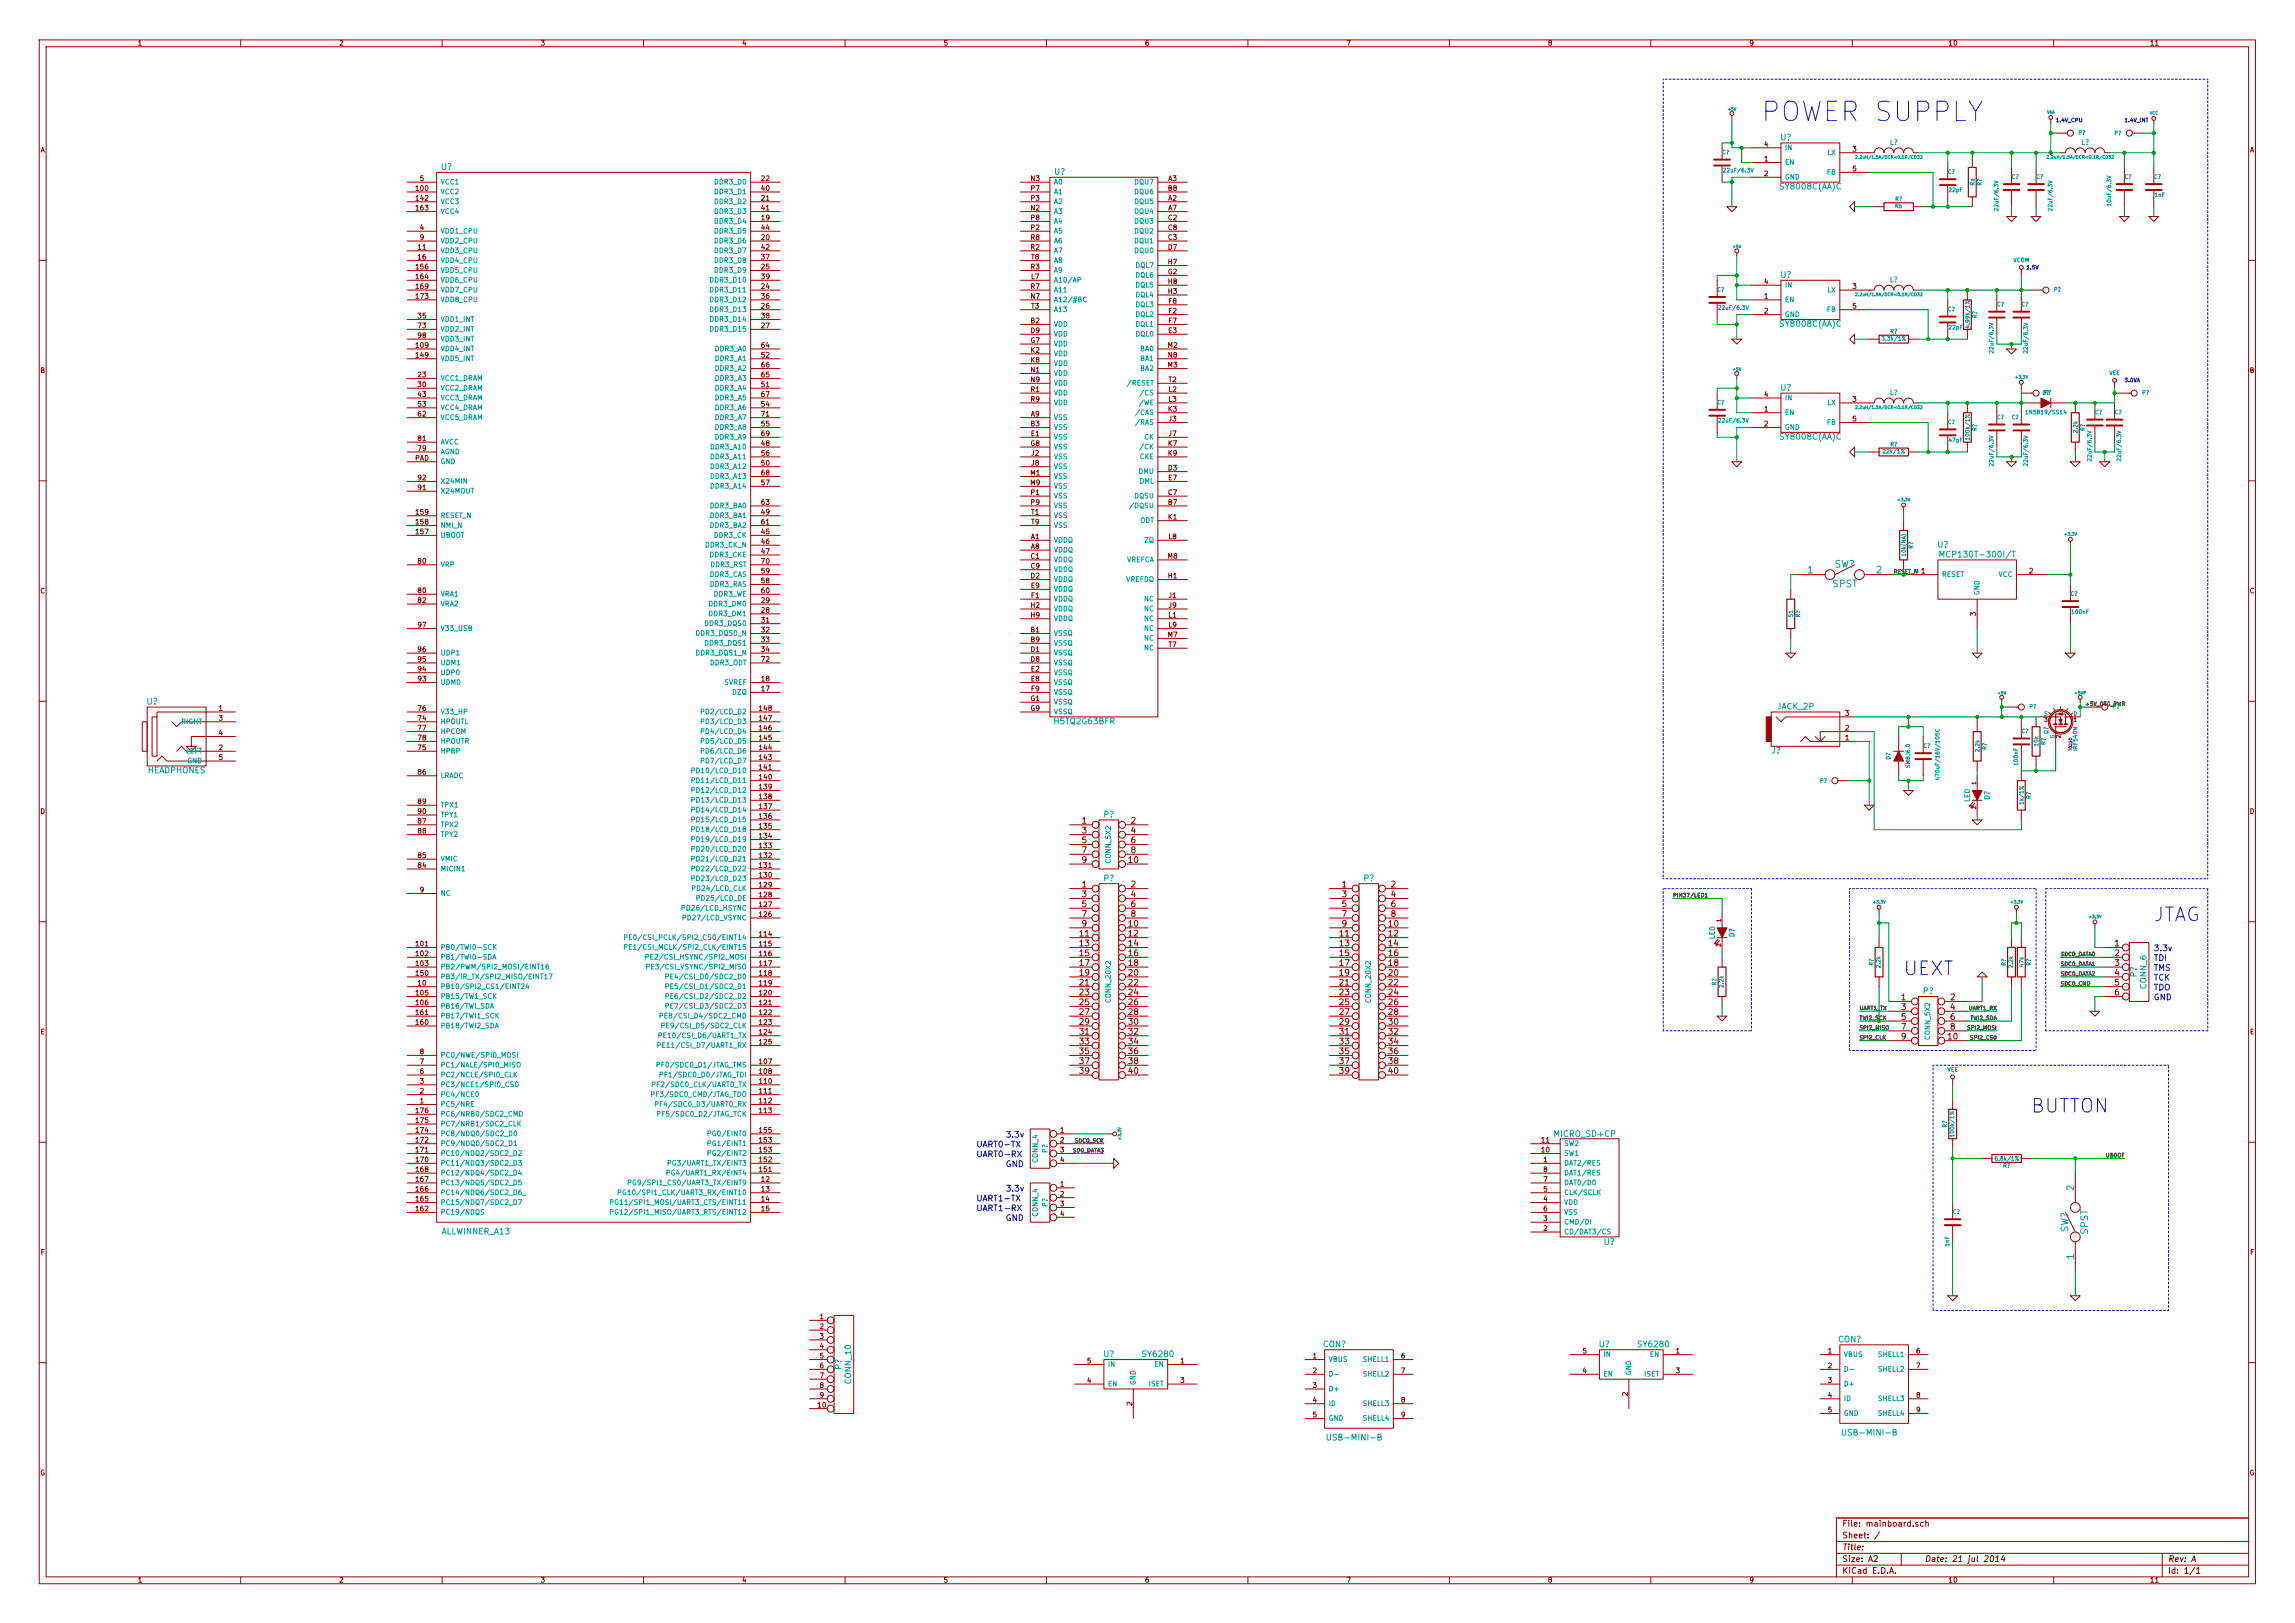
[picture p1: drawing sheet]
<svg xmlns="http://www.w3.org/2000/svg" width="594mm" height="420mm" viewBox="0 0 594 420" stroke-linecap="round" stroke-linejoin="round" font-family="sans-serif">
<defs><g id="words">
<text font-size="7" fill="#00f" x="455.9" y="31.7">POWER SUPPLY</text>
<g font-size="4.9" fill="#00f">
<text x="557.5" y="238.7">JTAG</text>
<text x="492.8" y="252.6">UEXT</text>
<text x="525.8" y="288.2">BUTTON</text>
</g>
<g font-size="2.5" fill="#00a0a0">
<text x="467.9" y="148.5">1</text>
<text x="474.8" y="147">SW?</text>
<text x="485.7" y="148.5">2</text>
<text x="474.3" y="152.1">SPST</text>
<text x="537" y="308.2" transform="rotate(-90 537 308.2)">2</text>
<text x="535.5" y="319.1" transform="rotate(-90 535.5 319.1)">SW?</text>
<text x="540.6" y="319.6" transform="rotate(-90 540.6 319.6)">SPST</text>
<text x="537" y="326" transform="rotate(-90 537 326)">1</text>
</g>
<g font-size="2.1" fill="#00a0a0">
<text x="460.9" y="36.4">U?</text>
<text x="114.2" y="44">U?</text>
<text x="272.9" y="45.3">U?</text>
<text x="461.1" y="49.1">SY8008C(AA)C</text>
<text x="460.9" y="72">U?</text>
<text x="461.1" y="84.7">SY8008C(AA)C</text>
<text x="460.9" y="101.2">U?</text>
<text x="461.1" y="113.9">SY8008C(AA)C</text>
<text x="501.5" y="141.8">U?</text>
<text x="503.7" y="144.4">MCP130T-300I/T</text>
<text x="38" y="182.5">U?</text>
<text x="460" y="183.7">JACK_2P</text>
<text x="273.1" y="187.5">H5TQ2G63BFR</text>
<text x="458.5" y="195.2">J?</text>
<text x="38.2" y="200.2">HEADPHONES</text>
<text x="285.7" y="211.7">P?</text>
<text x="285.7" y="228.2">P?</text>
<text x="353" y="228.2">P?</text>
<text x="497.8" y="257.4">P?</text>
<text x="553.1" y="253" transform="rotate(-90 553.1 253)">P?</text>
<text x="555.7" y="255.9" transform="rotate(-90 555.7 255.9)">CONN_6</text>
<text x="402.5" y="294.4">MICRO_SD+CP</text>
<text x="114.3" y="319.6">ALLWINNER_A13</text>
<text x="415.2" y="322.3">U?</text>
<text x="475.8" y="347.6">CON?</text>
<text x="285.6" y="351.4">U?</text>
<text x="296" y="351.4">SY6280</text>
<text x="342.4" y="348.8">CON?</text>
<text x="413.9" y="348.8">U?</text>
<text x="424.2" y="348.8">SY6280</text>
<text x="217.9" y="354.6" transform="rotate(-90 217.9 354.6)">P?</text>
<text x="220.4" y="358.1" transform="rotate(-90 220.4 358.1)">CONN_10</text>
<text x="477.9" y="371.7">USB-MINI-B</text>
<text x="344.6" y="373">USB-MINI-B</text>
</g>
<g font-size="2.1" fill="#a00000">
<text x="280.1" y="213.3">1</text>
<text x="280.1" y="215.8">3</text>
<text x="292.8" y="213.3">2</text>
<text x="292.8" y="215.8">4</text>
<text x="280.1" y="218.4">5</text>
<text x="280.1" y="220.9">7</text>
<text x="292.8" y="218.4">6</text>
<text x="292.8" y="220.9">8</text>
<text x="280.1" y="223.4">9</text>
<text x="292.2" y="223.4">10</text>
<text x="280.1" y="229.8">1</text>
<text x="280.1" y="232.3">3</text>
<text x="292.8" y="229.8">2</text>
<text x="292.8" y="232.3">4</text>
<text x="347.4" y="229.8">1</text>
<text x="347.4" y="232.3">3</text>
<text x="360.1" y="229.8">2</text>
<text x="360.1" y="232.3">4</text>
<text x="280.1" y="234.9">5</text>
<text x="280.1" y="237.4">7</text>
<text x="280.1" y="239.9">9</text>
<text x="292.2" y="239.9">10</text>
<text x="292.8" y="234.9">6</text>
<text x="292.8" y="237.4">8</text>
<text x="347.4" y="234.9">5</text>
<text x="347.4" y="237.4">7</text>
<text x="347.4" y="239.9">9</text>
<text x="359.5" y="239.9">10</text>
<text x="360.1" y="234.9">6</text>
<text x="360.1" y="237.4">8</text>
<text x="279.5" y="242.5">11</text>
<text x="279.5" y="245">13</text>
<text x="292.2" y="242.5">12</text>
<text x="292.2" y="245">14</text>
<text x="346.8" y="242.5">11</text>
<text x="346.8" y="245">13</text>
<text x="359.5" y="242.5">12</text>
<text x="359.5" y="245">14</text>
<text x="547.4" y="245">1</text>
<text x="279.5" y="247.6">15</text>
<text x="279.5" y="250.1">17</text>
<text x="292.2" y="247.6">16</text>
<text x="292.2" y="250.1">18</text>
<text x="346.8" y="247.6">15</text>
<text x="346.8" y="250.1">17</text>
<text x="359.5" y="247.6">16</text>
<text x="359.5" y="250.1">18</text>
<text x="547.4" y="247.6">2</text>
<text x="547.4" y="250.1">3</text>
<text x="279.5" y="255.2">21</text>
<text x="279.5" y="257.7">23</text>
<text x="279.5" y="252.6">19</text>
<text x="292.2" y="252.6">20</text>
<text x="292.2" y="255.2">22</text>
<text x="292.2" y="257.7">24</text>
<text x="346.8" y="255.2">21</text>
<text x="346.8" y="257.7">23</text>
<text x="346.8" y="252.6">19</text>
<text x="359.5" y="252.6">20</text>
<text x="359.5" y="255.2">22</text>
<text x="359.5" y="257.7">24</text>
<text x="547.4" y="252.6">4</text>
<text x="547.4" y="255.2">5</text>
<text x="547.4" y="257.7">6</text>
<text x="279.5" y="260.3">25</text>
<text x="279.5" y="262.8">27</text>
<text x="292.2" y="260.3">26</text>
<text x="292.2" y="262.8">28</text>
<text x="346.8" y="260.3">25</text>
<text x="346.8" y="262.8">27</text>
<text x="359.5" y="260.3">26</text>
<text x="359.5" y="262.8">28</text>
<text x="492.2" y="259">1</text>
<text x="492.2" y="261.5">3</text>
<text x="504.9" y="259">2</text>
<text x="504.9" y="261.5">4</text>
<text x="279.5" y="267.9">31</text>
<text x="279.5" y="265.3">29</text>
<text x="292.2" y="265.3">30</text>
<text x="292.2" y="267.9">32</text>
<text x="346.8" y="267.9">31</text>
<text x="346.8" y="265.3">29</text>
<text x="359.5" y="265.3">30</text>
<text x="359.5" y="267.9">32</text>
<text x="492.2" y="264.1">5</text>
<text x="492.2" y="266.6">7</text>
<text x="492.2" y="269.2">9</text>
<text x="504.3" y="269.2">10</text>
<text x="504.9" y="264.1">6</text>
<text x="504.9" y="266.6">8</text>
<text x="279.5" y="270.4">33</text>
<text x="279.5" y="273">35</text>
<text x="279.5" y="275.5">37</text>
<text x="292.2" y="270.4">34</text>
<text x="292.2" y="273">36</text>
<text x="292.2" y="275.5">38</text>
<text x="346.8" y="270.4">33</text>
<text x="346.8" y="273">35</text>
<text x="346.8" y="275.5">37</text>
<text x="359.5" y="270.4">34</text>
<text x="359.5" y="273">36</text>
<text x="359.5" y="275.5">38</text>
<text x="279.5" y="278">39</text>
<text x="292.2" y="278">40</text>
<text x="346.8" y="278">39</text>
<text x="359.5" y="278">40</text>
<text x="476.9" y="395.3">File: mainboard.sch</text>
<text x="476.9" y="401.4">Title:</text>
<text x="476.9" y="398.3">Sheet: /</text>
<text x="476.9" y="407.5">KiCad E.D.A.</text>
<text x="476.9" y="404.4">Size: A2</text>
<text x="498.2" y="404.4">Date: 21 jul 2014</text>
<text x="561.2" y="404.4">Rev: A</text>
<text x="561.2" y="407.5">Id: 1/1</text>
</g>
<g font-size="2.1" fill="#00f">
<text x="557.5" y="246.3">3.3v</text>
<text x="557.5" y="248.8">TDI</text>
<text x="557.5" y="251.4">TMS</text>
<text x="557.5" y="253.9">TCK</text>
<text x="557.5" y="256.5">TDO</text>
<text x="557.5" y="259">GND</text>
<text x="252.7" y="297.1">UART0-TX</text>
<text x="252.7" y="299.6">UART0-RX</text>
<text x="260.3" y="294.6">3.3v</text>
<text x="260.3" y="302.2">GND</text>
<text x="252.7" y="311.1">UART1-TX</text>
<text x="260.3" y="308.5">3.3v</text>
<text x="252.7" y="313.6">UART1-RX</text>
<text x="260.3" y="316.1">GND</text>
</g>
<g font-size="1.8" fill="#a00000">
<text x="35.8" y="11.9">1</text>
<text x="87.9" y="11.9">2</text>
<text x="140.1" y="11.9">3</text>
<text x="192.2" y="11.9">4</text>
<text x="244.3" y="11.9">5</text>
<text x="296.5" y="11.9">6</text>
<text x="348.6" y="11.9">7</text>
<text x="400.8" y="11.9">8</text>
<text x="452.9" y="11.9">9</text>
<text x="504.6" y="11.9">10</text>
<text x="556.7" y="11.9">11</text>
<text x="10.4" y="39.5">A</text>
<text x="456.7" y="41.8">1</text>
<text x="456.7" y="38">4</text>
<text x="479.6" y="39.3">3</text>
<text x="582.3" y="39.5">A</text>
<text x="108.7" y="46.9">5</text>
<text x="197.2" y="46.9">22</text>
<text x="266.9" y="46.9">N3</text>
<text x="302.4" y="46.9">A3</text>
<text x="456.7" y="45.6">2</text>
<text x="479.6" y="44.4">5</text>
<text x="107.7" y="49.4">100</text>
<text x="107.7" y="52">142</text>
<text x="197.2" y="49.4">40</text>
<text x="197.2" y="52">21</text>
<text x="266.9" y="52">P3</text>
<text x="266.9" y="49.4">P7</text>
<text x="302.4" y="52">A2</text>
<text x="302.4" y="49.4">B8</text>
<text x="107.7" y="54.5">163</text>
<text x="108.7" y="59.6">4</text>
<text x="197.2" y="54.5">41</text>
<text x="197.2" y="59.6">44</text>
<text x="197.2" y="57.1">19</text>
<text x="266.9" y="54.5">N2</text>
<text x="266.9" y="59.6">P2</text>
<text x="266.9" y="57.1">P8</text>
<text x="302.4" y="57.1">C2</text>
<text x="302.4" y="54.5">A7</text>
<text x="302.4" y="59.6">C8</text>
<text x="108.3" y="64.7">11</text>
<text x="108.7" y="62.1">9</text>
<text x="197.2" y="62.1">20</text>
<text x="197.2" y="64.7">42</text>
<text x="266.9" y="64.7">R2</text>
<text x="266.9" y="62.1">R8</text>
<text x="302.4" y="62.1">C3</text>
<text x="302.4" y="64.7">D7</text>
<text x="107.7" y="69.8">156</text>
<text x="108.3" y="67.2">16</text>
<text x="197.2" y="69.8">25</text>
<text x="197.2" y="67.2">37</text>
<text x="266.9" y="69.8">R3</text>
<text x="267" y="67.2">T8</text>
<text x="302.4" y="71">G2</text>
<text x="302.4" y="68.5">H7</text>
<text x="107.7" y="77.4">173</text>
<text x="107.7" y="72.3">164</text>
<text x="107.7" y="74.8">169</text>
<text x="197.2" y="74.8">24</text>
<text x="197.2" y="77.4">36</text>
<text x="197.2" y="72.3">39</text>
<text x="266.9" y="77.4">N7</text>
<text x="266.9" y="74.8">R7</text>
<text x="267" y="72.3">L7</text>
<text x="302.4" y="76.1">H3</text>
<text x="302.4" y="73.6">H8</text>
<text x="456.7" y="77.4">1</text>
<text x="456.7" y="73.6">4</text>
<text x="479.6" y="74.8">3</text>
<text x="108.3" y="82.5">35</text>
<text x="197.2" y="79.9">26</text>
<text x="197.2" y="82.5">38</text>
<text x="266.9" y="83.7">B2</text>
<text x="267" y="79.9">T3</text>
<text x="302.5" y="81.2">F2</text>
<text x="302.5" y="83.7">F7</text>
<text x="302.5" y="78.7">F8</text>
<text x="456.7" y="81.2">2</text>
<text x="479.6" y="79.9">5</text>
<text x="108.3" y="85">73</text>
<text x="108.3" y="87.5">98</text>
<text x="197.2" y="85">27</text>
<text x="266.8" y="88.8">G7</text>
<text x="266.9" y="86.3">D9</text>
<text x="302.5" y="86.3">E3</text>
<text x="107.7" y="90.1">109</text>
<text x="107.7" y="92.6">149</text>
<text x="197.2" y="92.6">52</text>
<text x="197.2" y="90.1">64</text>
<text x="197.2" y="95.2">66</text>
<text x="266.9" y="91.4">K2</text>
<text x="266.9" y="93.9">K8</text>
<text x="302.3" y="90.1">M2</text>
<text x="302.3" y="95.2">M3</text>
<text x="302.4" y="92.6">N8</text>
<text x="10.4" y="96.6">B</text>
<text x="108.3" y="100.2">30</text>
<text x="108.3" y="97.7">23</text>
<text x="197.2" y="100.2">51</text>
<text x="197.2" y="97.7">65</text>
<text x="266.9" y="96.4">N1</text>
<text x="266.9" y="101.5">R1</text>
<text x="266.9" y="99">N9</text>
<text x="302.5" y="101.5">L2</text>
<text x="302.5" y="99">T2</text>
<text x="582.3" y="96.6">B</text>
<text x="108.3" y="107.9">62</text>
<text x="108.3" y="102.8">43</text>
<text x="108.3" y="105.3">53</text>
<text x="197.2" y="107.9">71</text>
<text x="197.2" y="105.3">54</text>
<text x="197.2" y="102.8">67</text>
<text x="266.9" y="107.9">A9</text>
<text x="266.9" y="104.1">R9</text>
<text x="302.4" y="106.6">K3</text>
<text x="302.5" y="104.1">L3</text>
<text x="456.7" y="106.6">1</text>
<text x="456.7" y="102.8">4</text>
<text x="479.6" y="104.1">3</text>
<text x="197.2" y="110.4">55</text>
<text x="197.2" y="112.9">69</text>
<text x="266.9" y="110.4">B3</text>
<text x="266.9" y="112.9">E1</text>
<text x="302.6" y="109.1">J3</text>
<text x="302.6" y="112.9">J7</text>
<text x="456.7" y="110.4">2</text>
<text x="479.6" y="109.1">5</text>
<text x="107.4" y="119.3">PAD</text>
<text x="108.3" y="114.2">81</text>
<text x="108.3" y="116.8">79</text>
<text x="197.2" y="118">56</text>
<text x="197.2" y="115.5">48</text>
<text x="266.8" y="115.5">G8</text>
<text x="267" y="118">J2</text>
<text x="302.4" y="115.5">K7</text>
<text x="302.4" y="118">K9</text>
<text x="108.3" y="124.4">92</text>
<text x="197.2" y="120.6">50</text>
<text x="197.2" y="125.6">57</text>
<text x="197.2" y="123.1">68</text>
<text x="266.8" y="123.1">M1</text>
<text x="266.8" y="125.6">M9</text>
<text x="267" y="120.6">J8</text>
<text x="302.4" y="121.8">D3</text>
<text x="302.5" y="124.4">E7</text>
<text x="108.3" y="126.9">91</text>
<text x="197.2" y="130.7">63</text>
<text x="266.9" y="128.2">P1</text>
<text x="266.9" y="130.7">P9</text>
<text x="302.4" y="130.7">B7</text>
<text x="302.4" y="128.2">C7</text>
<text x="107.7" y="135.8">158</text>
<text x="107.7" y="133.3">159</text>
<text x="197.2" y="135.8">61</text>
<text x="197.2" y="133.3">49</text>
<text x="267" y="133.3">T1</text>
<text x="267" y="135.8">T9</text>
<text x="302.4" y="134.5">K1</text>
<text x="107.7" y="138.3">157</text>
<text x="197.2" y="138.3">45</text>
<text x="197.2" y="140.9">46</text>
<text x="197.2" y="143.4">47</text>
<text x="266.9" y="139.6">A1</text>
<text x="266.9" y="142.2">A8</text>
<text x="302.5" y="139.6">L8</text>
<text x="108.3" y="146">80</text>
<text x="197.2" y="146">70</text>
<text x="197.2" y="148.5">59</text>
<text x="266.9" y="144.7">C1</text>
<text x="266.9" y="149.8">D2</text>
<text x="266.9" y="147.2">C9</text>
<text x="302.3" y="144.7">M8</text>
<text x="302.4" y="149.8">H1</text>
<text x="497.4" y="148.5">1</text>
<text x="525.3" y="148.5">2</text>
<text x="10.4" y="153.7">C</text>
<text x="108.3" y="153.6">80</text>
<text x="197.2" y="153.6">60</text>
<text x="197.2" y="151">58</text>
<text x="266.9" y="152.3">E9</text>
<text x="267" y="154.9">F1</text>
<text x="302.6" y="154.9">J1</text>
<text x="582.3" y="153.7">C</text>
<text x="108.3" y="156.1">82</text>
<text x="197.2" y="161.2">31</text>
<text x="197.2" y="158.7">28</text>
<text x="197.2" y="156.1">29</text>
<text x="266.9" y="157.4">H2</text>
<text x="266.9" y="159.9">H9</text>
<text x="302.5" y="159.9">L1</text>
<text x="302.6" y="157.4">J9</text>
<text x="511.6" y="159.4" transform="rotate(-90 511.6 159.4)">3</text>
<text x="108.3" y="162.5">97</text>
<text x="197.2" y="163.7">32</text>
<text x="197.2" y="166.3">33</text>
<text x="266.9" y="163.7">B1</text>
<text x="266.9" y="166.3">B9</text>
<text x="302.3" y="165">M7</text>
<text x="302.5" y="167.6">T7</text>
<text x="302.5" y="162.5">L9</text>
<text x="108.3" y="173.9">94</text>
<text x="108.3" y="171.4">95</text>
<text x="108.3" y="168.8">96</text>
<text x="197.2" y="171.4">72</text>
<text x="197.2" y="168.8">34</text>
<text x="266.9" y="168.8">D1</text>
<text x="266.9" y="171.4">D8</text>
<text x="266.9" y="173.9">E2</text>
<text x="108.3" y="176.4">93</text>
<text x="197.2" y="179">17</text>
<text x="197.2" y="176.4">18</text>
<text x="266.9" y="176.4">E8</text>
<text x="267" y="179">F9</text>
<text x="56.7" y="184.1">1</text>
<text x="108.3" y="184.1">76</text>
<text x="196.6" y="184.1">148</text>
<text x="266.8" y="181.5">G1</text>
<text x="266.8" y="184.1">G9</text>
<text x="477.7" y="185.3">3</text>
<text x="56.7" y="186.6">3</text>
<text x="56.7" y="190.4">4</text>
<text x="108.3" y="186.6">74</text>
<text x="108.3" y="189.1">77</text>
<text x="108.3" y="191.7">78</text>
<text x="196.6" y="191.7">145</text>
<text x="196.6" y="189.1">146</text>
<text x="196.6" y="186.6">147</text>
<text x="477.7" y="191.7">1</text>
<text x="477.7" y="189.1">2</text>
<text x="56.7" y="194.2">2</text>
<text x="56.7" y="196.8">5</text>
<text x="108.3" y="194.2">75</text>
<text x="196.6" y="196.8">143</text>
<text x="196.6" y="194.2">144</text>
<text x="108.3" y="200.6">86</text>
<text x="196.6" y="201.8">140</text>
<text x="196.6" y="199.3">141</text>
<text x="108.3" y="208.2">89</text>
<text x="196.6" y="209.5">137</text>
<text x="196.6" y="206.9">138</text>
<text x="196.6" y="204.4">139</text>
<text x="10.4" y="210.7">D</text>
<text x="108.3" y="210.7">90</text>
<text x="108.3" y="213.3">87</text>
<text x="108.3" y="215.8">88</text>
<text x="196.6" y="214.5">135</text>
<text x="196.6" y="212">136</text>
<text x="582.3" y="210.7">D</text>
<text x="196.6" y="219.6">133</text>
<text x="196.6" y="217.1">134</text>
<text x="108.3" y="224.7">84</text>
<text x="108.3" y="222.2">85</text>
<text x="196.6" y="227.2">130</text>
<text x="196.6" y="224.7">131</text>
<text x="196.6" y="222.2">132</text>
<text x="108.7" y="231.1">9</text>
<text x="196.6" y="232.3">128</text>
<text x="196.6" y="229.8">129</text>
<text x="196.6" y="237.4">126</text>
<text x="196.6" y="234.9">127</text>
<text x="107.7" y="245">101</text>
<text x="196.6" y="242.5">114</text>
<text x="196.6" y="245">115</text>
<text x="107.7" y="247.6">102</text>
<text x="107.7" y="250.1">103</text>
<text x="196.6" y="247.6">116</text>
<text x="196.6" y="250.1">117</text>
<text x="107.7" y="252.6">150</text>
<text x="107.7" y="257.7">105</text>
<text x="108.3" y="255.2">10</text>
<text x="196.6" y="257.7">120</text>
<text x="196.6" y="252.6">118</text>
<text x="196.6" y="255.2">119</text>
<text x="107.7" y="262.8">161</text>
<text x="107.7" y="260.3">106</text>
<text x="196.6" y="260.3">121</text>
<text x="196.6" y="262.8">122</text>
<text x="10.5" y="267.8">E</text>
<text x="107.7" y="265.3">160</text>
<text x="196.6" y="265.3">123</text>
<text x="196.6" y="267.9">124</text>
<text x="582.4" y="267.8">E</text>
<text x="108.7" y="275.5">7</text>
<text x="108.7" y="273">8</text>
<text x="196.6" y="270.4">125</text>
<text x="196.6" y="275.5">107</text>
<text x="108.7" y="280.6">3</text>
<text x="108.7" y="278">6</text>
<text x="196.6" y="280.6">110</text>
<text x="196.6" y="278">108</text>
<text x="108.7" y="285.7">1</text>
<text x="108.7" y="283.1">2</text>
<text x="196.6" y="283.1">111</text>
<text x="196.6" y="285.7">112</text>
<text x="107.7" y="293.3">174</text>
<text x="107.7" y="290.7">175</text>
<text x="107.7" y="288.2">176</text>
<text x="196.6" y="288.2">113</text>
<text x="196.6" y="293.3">155</text>
<text x="274.5" y="293.3">1</text>
<text x="107.7" y="298.4">171</text>
<text x="107.7" y="295.8">172</text>
<text x="196.6" y="295.8">153</text>
<text x="196.6" y="298.4">153</text>
<text x="274.5" y="295.8">2</text>
<text x="274.5" y="298.4">3</text>
<text x="399.1" y="298.4">10</text>
<text x="399.1" y="295.8">11</text>
<text x="107.7" y="300.9">170</text>
<text x="107.7" y="306">167</text>
<text x="107.7" y="303.4">168</text>
<text x="196.6" y="303.4">151</text>
<text x="196.6" y="300.9">152</text>
<text x="197.2" y="306">12</text>
<text x="274.5" y="300.9">4</text>
<text x="399.6" y="300.9">1</text>
<text x="399.6" y="306">7</text>
<text x="399.6" y="303.4">8</text>
<text x="107.7" y="311.1">165</text>
<text x="107.7" y="308.5">166</text>
<text x="197.2" y="308.5">13</text>
<text x="197.2" y="311.1">14</text>
<text x="274.5" y="307.3">1</text>
<text x="274.5" y="309.8">2</text>
<text x="399.6" y="311.1">4</text>
<text x="399.6" y="308.5">5</text>
<text x="107.7" y="313.6">162</text>
<text x="197.2" y="313.6">15</text>
<text x="274.5" y="312.3">3</text>
<text x="274.5" y="314.9">4</text>
<text x="399.6" y="316.1">3</text>
<text x="399.6" y="313.6">6</text>
<text x="399.6" y="318.7">2</text>
<text x="10.5" y="324.9">F</text>
<text x="582.4" y="324.9">F</text>
<text x="212.2" y="341.5">1</text>
<text x="212.2" y="344.1">2</text>
<text x="212.2" y="346.6">3</text>
<text x="212.2" y="349.2">4</text>
<text x="212.2" y="351.7">5</text>
<text x="281.5" y="353">5</text>
<text x="305.6" y="353">1</text>
<text x="339.9" y="351.7">1</text>
<text x="362.7" y="351.7">6</text>
<text x="409.7" y="350.4">5</text>
<text x="433.9" y="350.4">1</text>
<text x="473.2" y="350.4">1</text>
<text x="496.1" y="350.4">6</text>
<text x="212.2" y="354.2">6</text>
<text x="212.2" y="356.8">7</text>
<text x="212.2" y="359.3">8</text>
<text x="281.5" y="358.1">4</text>
<text x="305.6" y="358.1">3</text>
<text x="339.9" y="355.5">2</text>
<text x="339.9" y="359.3">3</text>
<text x="362.7" y="355.5">7</text>
<text x="409.7" y="355.5">4</text>
<text x="433.9" y="355.5">3</text>
<text x="473.2" y="354.2">2</text>
<text x="473.2" y="358.1">3</text>
<text x="496.1" y="354.2">7</text>
<text x="211.8" y="364.4">10</text>
<text x="212.2" y="361.9">9</text>
<text x="293.1" y="363.9" transform="rotate(-90 293.1 363.9)">2</text>
<text x="339.9" y="363.1">4</text>
<text x="362.7" y="363.1">8</text>
<text x="421.4" y="361.3" transform="rotate(-90 421.4 361.3)">2</text>
<text x="473.2" y="361.9">4</text>
<text x="473.2" y="365.7">5</text>
<text x="496.1" y="361.9">8</text>
<text x="496.1" y="365.7">9</text>
<text x="339.9" y="366.9">5</text>
<text x="362.7" y="366.9">9</text>
<text x="10.4" y="382">G</text>
<text x="582.3" y="382">G</text>
<text x="35.8" y="409.7">1</text>
<text x="87.9" y="409.7">2</text>
<text x="140.1" y="409.7">3</text>
<text x="192.2" y="409.7">4</text>
<text x="244.3" y="409.7">5</text>
<text x="296.5" y="409.7">6</text>
<text x="348.6" y="409.7">7</text>
<text x="400.8" y="409.7">8</text>
<text x="452.9" y="409.7">9</text>
<text x="504.6" y="409.7">10</text>
<text x="556.7" y="409.7">11</text>
</g>
<g font-size="1.8" fill="#00a0a0">
<text x="462" y="38.9">IN</text>
<text x="473" y="40.2">LX</text>
<text x="489.2" y="37.6">L?</text>
<text x="538.7" y="37.6">L?</text>
<text x="114" y="47.8">VCC1</text>
<text x="185.2" y="47.8">DDR3_D0</text>
<text x="272.8" y="47.8">A0</text>
<text x="293.8" y="47.8">DQU7</text>
<text x="462" y="42.7">EN</text>
<text x="462" y="46.5">GND</text>
<text x="472.9" y="45.3">FB</text>
<text x="114" y="50.3">VCC2</text>
<text x="114" y="52.9">VCC3</text>
<text x="185.2" y="50.3">DDR3_D1</text>
<text x="185.2" y="52.9">DDR3_D2</text>
<text x="272.8" y="52.9">A2</text>
<text x="272.8" y="50.3">A1</text>
<text x="293.8" y="52.9">DQU5</text>
<text x="293.8" y="50.3">DQU6</text>
<text x="114" y="55.4">VCC4</text>
<text x="185.2" y="55.4">DDR3_D3</text>
<text x="185.2" y="58">DDR3_D4</text>
<text x="272.8" y="55.4">A3</text>
<text x="272.8" y="58">A4</text>
<text x="293.8" y="58">DQU3</text>
<text x="293.8" y="55.4">DQU4</text>
<text x="114" y="60.5">VDD1_CPU</text>
<text x="114" y="63">VDD2_CPU</text>
<text x="114" y="65.6">VDD3_CPU</text>
<text x="185.2" y="63">DDR3_D6</text>
<text x="185.2" y="65.6">DDR3_D7</text>
<text x="185.2" y="60.5">DDR3_D5</text>
<text x="272.8" y="60.5">A5</text>
<text x="272.8" y="65.6">A7</text>
<text x="272.8" y="63">A6</text>
<text x="293.8" y="63">DQU1</text>
<text x="293.8" y="65.6">DQU0</text>
<text x="293.8" y="60.5">DQU2</text>
<text x="114" y="68.1">VDD4_CPU</text>
<text x="114" y="70.7">VDD5_CPU</text>
<text x="185.2" y="70.7">DDR3_D9</text>
<text x="185.2" y="68.1">DDR3_D8</text>
<text x="272.8" y="70.7">A9</text>
<text x="272.8" y="68.1">A8</text>
<text x="294" y="71.9">DQL6</text>
<text x="294" y="69.4">DQL7</text>
<text x="114" y="73.2">VDD6_CPU</text>
<text x="114" y="75.7">VDD7_CPU</text>
<text x="184.3" y="75.7">DDR3_D11</text>
<text x="184.3" y="73.2">DDR3_D10</text>
<text x="272.8" y="73.2">A10/AP</text>
<text x="272.8" y="75.7">A11</text>
<text x="294" y="77">DQL4</text>
<text x="294" y="74.5">DQL5</text>
<text x="462" y="74.5">IN</text>
<text x="473" y="75.7">LX</text>
<text x="489.2" y="73.1">L?</text>
<text x="114" y="83.4">VDD1_INT</text>
<text x="114" y="78.3">VDD8_CPU</text>
<text x="184.3" y="80.8">DDR3_D13</text>
<text x="184.3" y="78.3">DDR3_D12</text>
<text x="184.3" y="83.4">DDR3_D14</text>
<text x="272.8" y="80.8">A13</text>
<text x="272.8" y="78.3">A12/#BC</text>
<text x="294" y="82.1">DQL2</text>
<text x="294" y="79.5">DQL3</text>
<text x="462" y="78.3">EN</text>
<text x="462" y="82.1">GND</text>
<text x="472.9" y="80.8">FB</text>
<text x="114" y="85.9">VDD2_INT</text>
<text x="114" y="88.4">VDD3_INT</text>
<text x="184.3" y="85.9">DDR3_D15</text>
<text x="272.8" y="84.6">VDD</text>
<text x="272.8" y="89.7">VDD</text>
<text x="272.8" y="87.2">VDD</text>
<text x="294" y="87.2">DQL0</text>
<text x="294" y="84.6">DQL1</text>
<text x="114" y="91">VDD4_INT</text>
<text x="114" y="93.5">VDD5_INT</text>
<text x="185.2" y="93.5">DDR3_A1</text>
<text x="185.2" y="91">DDR3_A0</text>
<text x="272.8" y="92.2">VDD</text>
<text x="272.8" y="94.8">VDD</text>
<text x="295.2" y="91">BA0</text>
<text x="295.2" y="93.5">BA1</text>
<text x="114" y="101.1">VCC2_DRAM</text>
<text x="114" y="98.6">VCC1_DRAM</text>
<text x="185.2" y="101.1">DDR3_A4</text>
<text x="185.2" y="98.6">DDR3_A3</text>
<text x="185.2" y="96.1">DDR3_A2</text>
<text x="272.8" y="97.3">VDD</text>
<text x="272.8" y="99.9">VDD</text>
<text x="292.3" y="99.9">/RESET</text>
<text x="295.2" y="96.1">BA2</text>
<text x="114" y="103.7">VCC3_DRAM</text>
<text x="114" y="106.2">VCC4_DRAM</text>
<text x="185.2" y="106.2">DDR3_A6</text>
<text x="185.2" y="103.7">DDR3_A5</text>
<text x="272.8" y="102.4">VDD</text>
<text x="272.8" y="104.9">VDD</text>
<text x="294.5" y="107.5">/CAS</text>
<text x="295.4" y="104.9">/WE</text>
<text x="295.8" y="102.4">/CS</text>
<text x="462" y="107.5">EN</text>
<text x="462" y="103.7">IN</text>
<text x="473" y="104.9">LX</text>
<text x="489.2" y="102.3">L?</text>
<text x="114" y="108.8">VCC5_DRAM</text>
<text x="185.2" y="108.8">DDR3_A7</text>
<text x="185.2" y="111.3">DDR3_A8</text>
<text x="185.2" y="113.8">DDR3_A9</text>
<text x="272.8" y="113.8">VSS</text>
<text x="272.8" y="111.3">VSS</text>
<text x="272.8" y="108.8">VSS</text>
<text x="294.5" y="110">/RAS</text>
<text x="296.1" y="113.8">CK</text>
<text x="462" y="111.3">GND</text>
<text x="472.9" y="110">FB</text>
<text x="114" y="115.1">AVCC</text>
<text x="114" y="117.6">AGND</text>
<text x="184.3" y="118.9">DDR3_A11</text>
<text x="184.3" y="116.4">DDR3_A10</text>
<text x="272.8" y="118.9">VSS</text>
<text x="272.8" y="116.4">VSS</text>
<text x="295" y="118.9">CKE</text>
<text x="295.7" y="116.4">/CK</text>
<text x="114" y="125.3">X24MIN</text>
<text x="114" y="120.2">GND</text>
<text x="184.3" y="121.5">DDR3_A12</text>
<text x="184.3" y="124">DDR3_A13</text>
<text x="272.8" y="124">VSS</text>
<text x="272.8" y="121.5">VSS</text>
<text x="294.7" y="122.7">DMU</text>
<text x="294.9" y="125.3">DML</text>
<text x="114" y="127.8">X24MOUT</text>
<text x="183.9" y="131.6">DDR3_BA0</text>
<text x="184.3" y="126.5">DDR3_A14</text>
<text x="272.8" y="129.1">VSS</text>
<text x="272.8" y="126.5">VSS</text>
<text x="272.8" y="131.6">VSS</text>
<text x="293.1" y="131.6">/DQSU</text>
<text x="293.6" y="129.1">DQSU</text>
<text x="114" y="136.7">NMI_N</text>
<text x="114" y="134.2">RESET_N</text>
<text x="183.9" y="136.7">DDR3_BA2</text>
<text x="183.9" y="134.2">DDR3_BA1</text>
<text x="272.8" y="134.2">VSS</text>
<text x="272.8" y="136.7">VSS</text>
<text x="295" y="135.4">ODT</text>
<text x="114" y="139.2">UBOOT</text>
<text x="182.7" y="141.8">DDR3_CK_N</text>
<text x="184.9" y="139.2">DDR3_CK</text>
<text x="272.8" y="140.5">VDDQ</text>
<text x="272.8" y="143">VDDQ</text>
<text x="296.2" y="140.5">ZQ</text>
<text x="114" y="146.9">VRP</text>
<text x="183.8" y="144.3">DDR3_CKE</text>
<text x="183.8" y="149.4">DDR3_CAS</text>
<text x="183.9" y="146.9">DDR3_RST</text>
<text x="272.8" y="145.6">VDDQ</text>
<text x="272.8" y="148.1">VDDQ</text>
<text x="291.4" y="145.6">VREFCA</text>
<text x="502.7" y="149.4">RESET</text>
<text x="517.2" y="149.4">VCC</text>
<text x="114" y="154.5">VRA1</text>
<text x="183.8" y="151.9">DDR3_RAS</text>
<text x="184.7" y="154.5">DDR3_WE</text>
<text x="272.8" y="155.7">VDDQ</text>
<text x="272.8" y="150.7">VDDQ</text>
<text x="272.8" y="153.2">VDDQ</text>
<text x="291.3" y="150.7">VREFDQ</text>
<text x="296.1" y="155.7">NC</text>
<text x="512.4" y="154.1" transform="rotate(-90 512.4 154.1)">GND</text>
<text x="114" y="157">VRA2</text>
<text x="183.8" y="159.6">DDR3_DM1</text>
<text x="183.8" y="157">DDR3_DM0</text>
<text x="272.8" y="158.3">VDDQ</text>
<text x="272.8" y="160.8">VDDQ</text>
<text x="296.1" y="160.8">NC</text>
<text x="296.1" y="158.3">NC</text>
<text x="114" y="163.4">V33_USB</text>
<text x="180.4" y="164.6">DDR3_DQS0_N</text>
<text x="182.7" y="162.1">DDR3_DQS0</text>
<text x="182.7" y="167.2">DDR3_DQS1</text>
<text x="272.8" y="164.6">VSSQ</text>
<text x="272.8" y="167.2">VSSQ</text>
<text x="296.1" y="165.9">NC</text>
<text x="296.1" y="163.4">NC</text>
<text x="114" y="172.3">UDM1</text>
<text x="114" y="169.7">UDP1</text>
<text x="180.4" y="169.7">DDR3_DQS1_N</text>
<text x="183.8" y="172.3">DDR3_ODT</text>
<text x="272.8" y="169.7">VSSQ</text>
<text x="272.8" y="172.3">VSSQ</text>
<text x="296.1" y="168.4">NC</text>
<text x="114" y="177.3">UDM0</text>
<text x="114" y="174.8">UDP0</text>
<text x="187.4" y="177.3">SVREF</text>
<text x="189.6" y="179.9">DZQ</text>
<text x="272.8" y="174.8">VSSQ</text>
<text x="272.8" y="177.3">VSSQ</text>
<text x="272.8" y="179.9">VSSQ</text>
<text x="114" y="185">V33_HP</text>
<text x="182.5" y="185">PD2/LCD_D2</text>
<text x="272.8" y="182.4">VSSQ</text>
<text x="272.8" y="185">VSSQ</text>
<text x="46.8" y="187.5">RIGHT</text>
<text x="114" y="187.5">HPOUTL</text>
<text x="114" y="190">HPCOM</text>
<text x="182.5" y="190">PD4/LCD_D4</text>
<text x="182.5" y="187.5">PD3/LCD_D3</text>
<text x="47.9" y="195.1">LEFT</text>
<text x="48.4" y="197.7">GND</text>
<text x="114" y="195.1">HPBP</text>
<text x="114" y="192.6">HPOUTR</text>
<text x="182.5" y="197.7">PD7/LCD_D7</text>
<text x="182.5" y="195.1">PD6/LCD_D6</text>
<text x="182.5" y="192.6">PD5/LCD_D5</text>
<text x="114" y="201.5">LRADC</text>
<text x="180.5" y="202.7">PD11/LCD_D11</text>
<text x="180.5" y="200.2">PD10/LCD_D10</text>
<text x="114" y="209.1">TPX1</text>
<text x="180.5" y="207.8">PD13/LCD_D13</text>
<text x="180.5" y="205.3">PD12/LCD_D12</text>
<text x="510" y="207.7" transform="rotate(-90 510 207.7)">LED</text>
<text x="515.1" y="207.1" transform="rotate(-90 515.1 207.1)">D?</text>
<text x="114" y="211.6">TPY1</text>
<text x="114" y="214.2">TPX2</text>
<text x="180.5" y="215.4">PD18/LCD_D18</text>
<text x="180.5" y="212.9">PD15/LCD_D15</text>
<text x="180.5" y="210.4">PD14/LCD_D14</text>
<text x="114" y="216.7">TPY2</text>
<text x="180.5" y="220.5">PD20/LCD_D20</text>
<text x="180.5" y="218">PD19/LCD_D19</text>
<text x="114" y="225.6">MICIN1</text>
<text x="114" y="223.1">VMIC</text>
<text x="180.5" y="225.6">PD22/LCD_D22</text>
<text x="180.5" y="223.1">PD21/LCD_D21</text>
<text x="287.6" y="223.3" transform="rotate(-90 287.6 223.3)">CONN_5X2</text>
<text x="114" y="231.9">NC</text>
<text x="180.1" y="230.7">PD24/LCD_CLK</text>
<text x="180.5" y="228.1">PD23/LCD_D23</text>
<text x="181.3" y="233.2">PD25/LCD_DE</text>
<text x="177.6" y="235.8">PD26/LCD_HSYNC</text>
<text x="177.7" y="238.3">PD27/LCD_VSYNC</text>
<text x="114" y="245.9">PB0/TWI0-SCK</text>
<text x="165" y="245.9">PE1/CSI_MCLK/SPI2_CLK/EINT15</text>
<text x="165.5" y="243.4">PE0/CSI_PCLK/SPI2_CS0/EINT14</text>
<text x="443.9" y="243.2" transform="rotate(-90 443.9 243.2)">LED</text>
<text x="449" y="242.6" transform="rotate(-90 449 242.6)">D?</text>
<text x="114" y="248.5">PB1/TWI0-SDA</text>
<text x="114" y="251">PB2/PWM/SPI2_MOSI/EINT16</text>
<text x="169.5" y="248.5">PE2/CSI_HSYNC/SPI2_MOSI</text>
<text x="169.6" y="251">PE3/CSI_VSYNC/SPI2_MISO</text>
<text x="114" y="256.1">PB10/SPI2_CS1/EINT24</text>
<text x="114" y="253.5">PB3/IR_TX/SPI2_MISO/EINT17</text>
<text x="174.8" y="253.5">PE4/CSI_D0/SDC2_D0</text>
<text x="174.8" y="256.1">PE5/CSI_D1/SDC2_D1</text>
<text x="114" y="263.7">PB17/TWI1_SCK</text>
<text x="114" y="258.6">PB15/TW1_SCK</text>
<text x="114" y="261.2">PB16/TWI_SDA</text>
<text x="173.1" y="263.7">PE8/CSI_D4/SDC2_CMD</text>
<text x="174.8" y="258.6">PE6/CSI_D2/SDC2_D2</text>
<text x="174.8" y="261.2">PE7/CSI_D3/SDC2_D3</text>
<text x="287.6" y="259.3" transform="rotate(-90 287.6 259.3)">CONN_20X2</text>
<text x="354.9" y="259.3" transform="rotate(-90 354.9 259.3)">CONN_20X2</text>
<text x="114" y="266.2">PB18/TWI2_SDA</text>
<text x="172.6" y="268.8">PE10/CSI_D6/UART1_TX</text>
<text x="173.4" y="266.2">PE9/CSI_D5/SDC2_CLK</text>
<text x="499.7" y="269" transform="rotate(-90 499.7 269)">CONN_5X2</text>
<text x="114" y="273.9">PC0/NWE/SPI0_MOSI</text>
<text x="172.5" y="271.3">PE11/CSI_D7/UART1_RX</text>
<text x="114" y="281.5">PC3/NCE1/SPI0_CS0</text>
<text x="114" y="278.9">PC2/NCLE/SPI0_CLK</text>
<text x="114" y="276.4">PC1/NALE/SPI0_MISO</text>
<text x="170.6" y="281.5">PF2/SDC0_CLK/UART0_TX</text>
<text x="171.7" y="276.4">PF0/SDC0_D1/JTAG_TMS</text>
<text x="172.5" y="278.9">PF1/SDC0_D0/JTAG_TDI</text>
<text x="114" y="286.6">PC5/NRE</text>
<text x="114" y="284">PC4/NCE0</text>
<text x="169.9" y="284">PF3/SDC0_CMD/JTAG_TDO</text>
<text x="171.8" y="286.6">PF4/SDC0_D3/UART0_RX</text>
<text x="114" y="291.6">PC7/NRB1/SDC2_CLK</text>
<text x="114" y="289.1">PC6/NRB0/SDC2_CMD</text>
<text x="171.8" y="289.1">PF5/SDC0_D2/JTAG_TCK</text>
<text x="114" y="299.3">PC10/NDQ2/SDC2_D2</text>
<text x="114" y="296.7">PC9/NDQ0/SDC2_D1</text>
<text x="114" y="294.2">PC8/NDQ0/SDC2_D0</text>
<text x="184.3" y="296.7">PG1/EINT1</text>
<text x="184.3" y="299.3">PG2/EINT2</text>
<text x="184.3" y="294.2">PG0/EINT0</text>
<text x="271.2" y="298.4" transform="rotate(-90 271.2 298.4)">P?</text>
<text x="404.9" y="299.3">SW1</text>
<text x="404.9" y="296.7">SW2</text>
<text x="114" y="301.8">PC11/NDQ3/SDC2_D3</text>
<text x="114" y="304.3">PC12/NDQ4/SDC2_D4</text>
<text x="174.4" y="304.3">PG4/UART1_RX/EINT4</text>
<text x="174.6" y="301.8">PG3/UART1_TX/EINT3</text>
<text x="268.7" y="300.9" transform="rotate(-90 268.7 300.9)">CONN_4</text>
<text x="404.9" y="301.8">DAT2/RES</text>
<text x="404.9" y="304.3">DAT1/RES</text>
<text x="114" y="312">PC15/NDQ7/SDC2_D7</text>
<text x="114" y="309.4">PC14/NDQ6/SDC2_D6_</text>
<text x="114" y="306.9">PC13/NDQ5/SDC2_D5</text>
<text x="161.5" y="312">PG11/SPI1_MOSI/UART3_CTS/EINT11</text>
<text x="163.5" y="309.4">PG10/SPI1_CLK/UART3_RX/EINT10</text>
<text x="165.9" y="306.9">PG9/SPI1_CS0/UART3_TX/EINT9</text>
<text x="404.9" y="312">VDD</text>
<text x="404.9" y="309.4">CLK/SCLK</text>
<text x="404.9" y="306.9">DAT0/D0</text>
<text x="114" y="314.5">PC19/NDQS</text>
<text x="161.5" y="314.5">PG12/SPI1_MISO/UART3_RTS/EINT12</text>
<text x="268.7" y="314.9" transform="rotate(-90 268.7 314.9)">CONN_4</text>
<text x="271.2" y="312.4" transform="rotate(-90 271.2 312.4)">P?</text>
<text x="404.9" y="317">CMD/DI</text>
<text x="404.9" y="314.5">VSS</text>
<text x="404.9" y="319.6">CD/DAT3/CS</text>
<text x="286.8" y="353.9">IN</text>
<text x="298.8" y="353.9">EN</text>
<text x="343.9" y="352.6">VBUS</text>
<text x="352.9" y="352.6">SHELL1</text>
<text x="415" y="351.3">IN</text>
<text x="427.1" y="351.3">EN</text>
<text x="477.3" y="351.3">VBUS</text>
<text x="486.2" y="351.3">SHELL1</text>
<text x="286.8" y="358.9">EN</text>
<text x="294" y="358.6" transform="rotate(-90 294 358.6)">GND</text>
<text x="297.3" y="358.9">ISET</text>
<text x="352.9" y="356.4">SHELL2</text>
<text x="415" y="356.4">EN</text>
<text x="422.3" y="356" transform="rotate(-90 422.3 356)">GND</text>
<text x="425.6" y="356.4">ISET</text>
<text x="477.3" y="358.9">D+</text>
<text x="486.2" y="355.1">SHELL2</text>
<text x="343.9" y="360.2">D+</text>
<text x="343.9" y="364">ID</text>
<text x="352.9" y="364">SHELL3</text>
<text x="477.3" y="362.8">ID</text>
<text x="486.2" y="362.8">SHELL3</text>
<text x="343.9" y="367.8">GND</text>
<text x="352.9" y="367.8">SHELL4</text>
<text x="477.3" y="366.6">GND</text>
<text x="486.2" y="366.6">SHELL4</text>
</g>
<g font-size="1.4" fill="#00f">
<text x="532.1" y="31.7">1.4V_CPU</text>
<text x="549.9" y="31.7">1.4V_INT</text>
<text x="524.5" y="69.8">1.5V</text>
<text x="549.9" y="99">3.0VA</text>
</g>
<g font-size="1.4" fill="#00a0a0">
<text x="538" y="34.9">P?</text>
<text x="547.3" y="35">P?</text>
<text x="445.8" y="40">C?</text>
<text x="446.6" y="44.7">22uF/6.3V</text>
<text x="504.2" y="45.1">C?</text>
<text x="520.7" y="46.3">C?</text>
<text x="527" y="46.3">C?</text>
<text x="549.9" y="46.3">C?</text>
<text x="557.5" y="46.3">C?</text>
<text x="490.5" y="53.9">Rb</text>
<text x="490.6" y="52.1">R?</text>
<text x="504.5" y="49.8">22pF</text>
<text x="511.1" y="48" transform="rotate(-90 511.1 48)">Ra</text>
<text x="513" y="48.1" transform="rotate(-90 513 48.1)">R?</text>
<text x="546.5" y="52.8" transform="rotate(-90 546.5 52.8)">10uF/6.3V</text>
<text x="557.8" y="51">1nF</text>
<text x="517.3" y="54" transform="rotate(-90 517.3 54)">22uF/6.3V</text>
<text x="531.3" y="54" transform="rotate(-90 531.3 54)">22uF/6.3V</text>
<text x="521.1" y="67.9">VCOM</text>
<text x="444.5" y="75.5">C?</text>
<text x="531.7" y="75.5">P?</text>
<text x="445.4" y="80.2">22uF/6.3V</text>
<text x="504.2" y="80.6">C?</text>
<text x="511.7" y="82.4" transform="rotate(-90 511.7 82.4)">R?</text>
<text x="516.9" y="79.3">C?</text>
<text x="523.2" y="79.3">C?</text>
<text x="487.6" y="88.2">3.3k/1%</text>
<text x="489.3" y="86.4">R?</text>
<text x="504.5" y="85.3">22pF</text>
<text x="509.9" y="84.4" transform="rotate(-90 509.9 84.4)">4.99k/1%</text>
<text x="516.1" y="90.9" transform="rotate(-90 516.1 90.9)">22uF/6.3V</text>
<text x="524.9" y="90.9" transform="rotate(-90 524.9 90.9)">22uF/6.3V</text>
<text x="546" y="97.1">VEE</text>
<text x="444.5" y="104.7">C?</text>
<text x="525.2" y="107.3">1N5819/SS14</text>
<text x="529.1" y="102.2">P?</text>
<text x="542.3" y="107.3">C?</text>
<text x="547.4" y="107.3">C?</text>
<text x="554.5" y="102.2">P?</text>
<text x="445.4" y="109.4">22uF/6.3V</text>
<text x="504.2" y="109.8">C?</text>
<text x="509.9" y="113.4" transform="rotate(-90 509.9 113.4)">100k/1%</text>
<text x="511.7" y="111.6" transform="rotate(-90 511.7 111.6)">R?</text>
<text x="516.9" y="108.6">C?</text>
<text x="520.7" y="108.6">C?</text>
<text x="537.8" y="112" transform="rotate(-90 537.8 112)">2.2k</text>
<text x="539.7" y="111.6" transform="rotate(-90 539.7 111.6)">R?</text>
<text x="487.8" y="117.4">22k/1%</text>
<text x="489.3" y="115.6">R?</text>
<text x="504.5" y="114.5">47pF</text>
<text x="541.5" y="118.8" transform="rotate(-90 541.5 118.8)">22uF/6.3V</text>
<text x="549.1" y="118.8" transform="rotate(-90 549.1 118.8)">22uF/6.3V</text>
<text x="516.1" y="120.1" transform="rotate(-90 516.1 120.1)">22uF/6.3V</text>
<text x="524.9" y="120.1" transform="rotate(-90 524.9 120.1)">22uF/6.3V</text>
<text x="493.4" y="143.8" transform="rotate(-90 493.4 143.8)">10k(NA)</text>
<text x="495.2" y="142.1" transform="rotate(-90 495.2 142.1)">R?</text>
<text x="535.9" y="154.3">C?</text>
<text x="464.2" y="159.7" transform="rotate(-90 464.2 159.7)">51</text>
<text x="466" y="159.9" transform="rotate(-90 466 159.9)">R?</text>
<text x="536.4" y="159">100nF</text>
<text x="525.3" y="183.5">P?</text>
<text x="529.1" y="185.3">S</text>
<text x="536.7" y="185.3">D</text>
<text x="546.9" y="183.5">P?</text>
<text x="523.2" y="189.8">C?</text>
<text x="530.2" y="190.1" transform="rotate(-90 530.2 190.1)">Q?</text>
<text x="531.9" y="191.2" transform="rotate(-90 531.9 191.2)">G</text>
<text x="489.4" y="196.7" transform="rotate(-90 489.4 196.7)">D?</text>
<text x="497.8" y="193.6">C?</text>
<text x="512.4" y="194.5" transform="rotate(-90 512.4 194.5)">2.2k</text>
<text x="514.3" y="194.1" transform="rotate(-90 514.3 194.1)">R?</text>
<text x="522.4" y="198" transform="rotate(-90 522.4 198)">100nF</text>
<text x="527.7" y="193.1" transform="rotate(-90 527.7 193.1)">10k</text>
<text x="529.5" y="192.9" transform="rotate(-90 529.5 192.9)">R?</text>
<text x="537.8" y="194.1" transform="rotate(-90 537.8 194.1)">IRF540N</text>
<text x="471.1" y="202.7">P?</text>
<text x="494.5" y="198.7" transform="rotate(-90 494.5 198.7)">SMBJ6.0</text>
<text x="502.1" y="200.7" transform="rotate(-90 502.1 200.7)">470uF/16V/105C</text>
<text x="523.8" y="207.9" transform="rotate(-90 523.8 207.9)">1k/1%</text>
<text x="525.7" y="206.8" transform="rotate(-90 525.7 206.8)">R?</text>
<text x="485" y="250" transform="rotate(-90 485 250)">R?</text>
<text x="486.8" y="250.5" transform="rotate(-90 486.8 250.5)">2.2k</text>
<text x="519.3" y="250" transform="rotate(-90 519.3 250)">R?</text>
<text x="521.1" y="250.5" transform="rotate(-90 521.1 250.5)">2.2k</text>
<text x="523.8" y="250.2" transform="rotate(-90 523.8 250.2)">47k</text>
<text x="525.7" y="250" transform="rotate(-90 525.7 250)">R?</text>
<text x="444.3" y="255.1" transform="rotate(-90 444.3 255.1)">R?</text>
<text x="446.2" y="255.6" transform="rotate(-90 446.2 255.6)">2.2k</text>
<text x="504.1" y="277.5">VEE</text>
<text x="504" y="291.9" transform="rotate(-90 504 291.9)">R?</text>
<text x="505.9" y="293.8" transform="rotate(-90 505.9 293.8)">100k/1%</text>
<text x="516.9" y="300.5">6.8k/1%</text>
<text x="518.5" y="302.4">R?</text>
<text x="505.5" y="314.3">C?</text>
<text x="504.6" y="322.6" transform="rotate(-90 504.6 322.6)">1nF</text>
</g>
<text font-size="1.4" fill="#00a000" x="490.2" y="148.5">RESET_N</text>
<g font-size="1.4">
<text x="539.8" y="182.8">+5V_OTG_PWR</text>
<text x="433.1" y="232.3">PIN37/LED1</text>
<text x="533.4" y="247.6">SDC0_DATA0</text>
<text x="533.4" y="250.1">SDC0_DATA1</text>
<text x="533.4" y="252.6">SDC0_DATA2</text>
<text x="533.4" y="255.2">SDC0_CMD</text>
<text x="481.3" y="261.5">UART1_TX</text>
<text x="509.6" y="261.5">UART1_RX</text>
<text x="481.3" y="264.1">TWI2_SCK</text>
<text x="481.3" y="266.6">SPI2_MISO</text>
<text x="481.3" y="269.2">SPI2_CLK</text>
<text x="509.6" y="266.6">SPI2_MOSI</text>
<text x="509.9" y="264.1">TWI2_SDA</text>
<text x="510.4" y="269.2">SPI2_CS0</text>
<text x="277.7" y="298.4">SD0_DATA3</text>
<text x="278.4" y="295.8">SDC0_SCK</text>
<text x="544.9" y="299.6">UBOOT</text>
</g>
<g font-size="1.4" fill="#a00000">
<text x="529.2" y="186.9">3</text>
<text x="533.4" y="191.1" transform="rotate(-90 533.4 191.1)">2</text>
<text x="536.8" y="186.9">1</text>
<text x="511.6" y="203.1" transform="rotate(-90 511.6 203.1)">1</text>
<text x="511.6" y="209.5" transform="rotate(-90 511.6 209.5)">2</text>
<text x="445.5" y="238.7" transform="rotate(-90 445.5 238.7)">1</text>
<text x="445.5" y="245" transform="rotate(-90 445.5 245)">2</text>
</g>
<g font-size="1.1" fill="#00a0a0">
<text x="447.3" y="28.7">+5V</text>
<text x="529.7" y="29.5">VAA</text>
<text x="556.4" y="29.7">VCC</text>
<text x="481.8" y="41.1">2.2uH/1.5A/DCR&lt;0.1R/CD32</text>
<text x="531.3" y="41.1">2.2uH/1.5A/DCR&lt;0.1R/CD32</text>
<text x="448.6" y="64.3">+5V</text>
<text x="481.8" y="76.7">2.2uH/1.5A/DCR&lt;0.1R/CD32</text>
<text x="448.6" y="96">+5V</text>
<text x="521.8" y="98">+3.3V</text>
<text x="481.8" y="105.9">2.2uH/1.5A/DCR&lt;0.1R/CD32</text>
<text x="491.4" y="129.8">+3.3V</text>
<text x="534.5" y="138.7">+3.3V</text>
<text x="517.2" y="179.8">+5V</text>
<text x="537.2" y="179.8">+5VP</text>
<text x="485" y="233.9">+3.3V</text>
<text x="520.6" y="233.9">+3.3V</text>
<text x="540.9" y="237.7">+3.3V</text>
<text x="290.2" y="294.9" transform="rotate(-90 290.2 294.9)">+3.3V</text>
</g>
<text font-size="1" fill="#a000a0" x="536.4" y="194.2" transform="rotate(-90 536.4 194.2)">TO220</text>
</g></defs>
<g fill="none" stroke="#a00000" stroke-width=".26">
<path d="M10.2 10.3h573.6v399.7h-573.6zM11.9 12.1h570.2v396.1h-570.2zM62.3 10.3v1.8M114.5 10.3v1.8M166.6 10.3v1.8M218.7 10.3v1.8M270.9 10.3v1.8M323 10.3v1.8M375.2 10.3v1.8M427.3 10.3v1.8M479.5 10.3v1.8M531.6 10.3v1.8"/>
<path d="M445.8 37v4.3M448.3 29.9v.7M453.4 38.3h7.6M461 37h15.2v10.2h-15.2zM476.2 39.5h9a1.26 1.26 0 0 1 1.2-1.2 1.26 1.26 0 0 1 1.3 1.2 1.27 1.27 0 0 1 1.2-1.2 1.27 1.27 0 0 1 1.3 1.2M490.2 39.5a1.26 1.26 0 0 1 1.3-1.2 1.26 1.26 0 0 1 1.3 1.2M492.8 39.5a1.26 1.26 0 0 1 1.2-1.2 1.26 1.26 0 0 1 1.3 1.2h1.3M530.9 30.9v1M532.1 34.5h3.1M533.4 39.5h1.3a1.26 1.26 0 0 1 1.3-1.2 1.26 1.26 0 0 1 1.2 1.2M537.2 39.5a1.26 1.26 0 0 1 1.3-1.2 1.26 1.26 0 0 1 1.2 1.2M539.8 39.5a1.26 1.26 0 0 1 1.2-1.2 1.26 1.26 0 0 1 1.3 1.2 1.27 1.27 0 0 1 1.3-1.2 1.27 1.27 0 0 1 1.2 1.2h1.3"/>
<path d="M551.9 34.5h3.1M557.5 31.2v.7M105.4 59.9h7.6M105.4 47.2h7.6M105.4 49.7h7.6M105.4 52.2h7.6M105.4 54.8h7.6M113 44.6h81.3v271.8h-81.3zM194.3 59.9h7.6M194.3 47.2h7.6M194.3 49.7h7.6M194.3 52.2h7.6"/>
<path d="M194.3 54.8h7.6M194.3 57.3h7.6M264.2 59.9h7.6M264.2 47.2h7.6M264.2 49.7h7.6M264.2 52.2h7.6M264.2 54.8h7.6M264.2 57.3h7.6M271.8 45.9h27.9v139.7h-27.9zM299.7 59.9h7.6M299.7 47.2h7.6M299.7 49.7h7.6"/>
<path d="M299.7 52.2h7.6M299.7 54.8h7.6M299.7 57.3h7.6M445.8 42.8v4.4M447 53.5h2.6l-1.3 1.3zM453.4 42.1h7.6M453.4 45.9h7.6M476.2 44.6h7.7M478.8 53.5l1.3-1.3v2.6zM485.1 53.5h2.6M495.3 53.5h2.5M504.2 42.1v4.3"/>
<path d="M504.2 47.9v4.3M510.5 40.8v2.5M510.5 51v2.5M519.4 56h2.6l-1.3 1.3zM520.7 43.3v4.4M520.7 49.2v4.3M525.8 56h2.5l-1.3 1.3zM527 43.3v4.4M527 49.2v4.3M548.6 56h2.6l-1.3 1.3zM549.9 43.3v4.4M549.9 49.2v4.3"/>
<path d="M556.3 56h2.5l-1.3 1.3zM557.5 43.3v4.4M557.5 49.2v4.3M10.2 67.4h1.7M105.4 62.4h7.6M105.4 64.9h7.6M105.4 75.1h7.6M105.4 70h7.6M105.4 67.5h7.6M105.4 77.6h7.6M105.4 72.6h7.6M194.3 62.4h7.6"/>
<path d="M194.3 64.9h7.6M194.3 75.1h7.6M194.3 70h7.6M194.3 67.5h7.6M194.3 77.6h7.6M194.3 72.6h7.6M264.2 62.4h7.6M264.2 64.9h7.6M264.2 75.1h7.6M264.2 70h7.6M264.2 67.5h7.6M264.2 77.6h7.6"/>
<path d="M264.2 72.6h7.6M299.7 62.4h7.6M299.7 64.9h7.6M299.7 71.3h7.6M299.7 76.4h7.6M299.7 68.7h7.6M299.7 78.9h7.6M299.7 73.8h7.6M444.5 72.6v4.3M444.5 78.4v4.3M449.6 65.4v.8M453.4 77.6h7.6"/>
<path d="M453.4 73.8h7.6M461 72.6h15.2v10.1h-15.2zM476.2 75.1h9a1.26 1.26 0 0 1 1.2-1.3 1.26 1.26 0 0 1 1.3 1.3 1.27 1.27 0 0 1 1.2-1.3 1.27 1.27 0 0 1 1.3 1.3M490.2 75.1a1.26 1.26 0 0 1 1.3-1.3 1.26 1.26 0 0 1 1.3 1.3M492.8 75.1a1.26 1.26 0 0 1 1.2-1.3 1.26 1.26 0 0 1 1.3 1.3h1.3M504.2 77.6v4.4M509.3 75.1v2.5M516.9 76.4v4.3M523.2 69.8v1.5M523.2 76.4v4.3M525.8 75.1h3M582.1 67.4h1.7"/>
<path d="M105.4 92.9h7.6M105.4 98h7.6M105.4 85.3h7.6M105.4 90.3h7.6M105.4 82.7h7.6M105.4 87.8h7.6M194.3 92.9h7.6M194.3 98h7.6M194.3 85.3h7.6M194.3 90.3h7.6M194.3 82.7h7.6M194.3 80.2h7.6"/>
<path d="M194.3 95.4h7.6M264.2 80.2h7.6M264.2 96.7h7.6M264.2 84h7.6M264.2 91.6h7.6M264.2 99.2h7.6M264.2 86.5h7.6M264.2 89.1h7.6M264.2 94.1h7.6M299.7 92.9h7.6M299.7 90.3h7.6M299.7 95.4h7.6"/>
<path d="M299.7 84h7.6M299.7 81.4h7.6M299.7 99.2h7.6M299.7 86.5h7.6M448.3 87.8h2.5l-1.2 1.3zM449.6 97.2v.8M453.4 81.4h7.6M476.2 80.2h7.7M478.8 87.8l1.3-1.3v2.6zM483.9 87.8h2.5M494 87.8h2.6M504.2 83.5v4.3"/>
<path d="M509.3 85.3v2.5M516.9 82.2v4.3M519.4 90.3h2.6l-1.3 1.3zM523.2 99.5v1M523.2 82.2v4.3M547.4 99v1.5M105.4 100.5h7.6M105.4 108.1h7.6M105.4 114.5h7.6M105.4 103h7.6M105.4 105.6h7.6M105.4 117h7.6"/>
<path d="M105.4 119.5h7.6M194.3 100.5h7.6M194.3 108.1h7.6M194.3 103h7.6M194.3 105.6h7.6M194.3 110.7h7.6M194.3 118.3h7.6M194.3 115.7h7.6M194.3 113.2h7.6M264.2 108.1h7.6M264.2 110.7h7.6M264.2 118.3h7.6"/>
<path d="M264.2 115.7h7.6M264.2 113.2h7.6M264.2 101.8h7.6M264.2 104.3h7.6M299.7 118.3h7.6M299.7 115.7h7.6M299.7 113.2h7.6M299.7 101.8h7.6M299.7 109.4h7.6M299.7 106.8h7.6M299.7 104.3h7.6M444.5 101.8v4.3"/>
<path d="M444.5 107.6v4.3M448.3 119.5h2.5l-1.2 1.3zM453.4 103h7.6M453.4 110.7h7.6M453.4 106.8h7.6M461 101.8h15.2v10.1h-15.2zM476.2 104.3h9a1.26 1.26 0 0 1 1.2-1.3 1.26 1.26 0 0 1 1.3 1.3 1.27 1.27 0 0 1 1.2-1.3 1.27 1.27 0 0 1 1.3 1.3M476.2 109.4h7.7M478.8 117l1.3-1.3v2.6zM483.9 117h2.5M490.2 104.3a1.26 1.26 0 0 1 1.3-1.3 1.26 1.26 0 0 1 1.3 1.3M492.8 104.3a1.26 1.26 0 0 1 1.2-1.3 1.26 1.26 0 0 1 1.3 1.3h1.3"/>
<path d="M494 117h2.6M504.2 106.8v4.4M504.2 112.7v4.3M509.3 104.3v2.5M509.3 114.5v2.5M516.9 105.6v4.3M516.9 111.4v4.3M519.4 119.5h2.6l-1.3 1.3zM523.2 101.8h3.1M523.2 105.6v4.3M523.2 111.4v4.3M524.5 104.3h3.8"/>
<path d="M530.9 104.3h3.8M530.9 103v2.6M535.9 119.5h2.6l-1.3 1.3zM537.2 104.3v2.5M537.2 114.5v2.5M542.3 104.3v4.3M542.3 110.2v4.3M543.6 119.5h2.5l-1.3 1.3zM547.4 104.3v4.3M547.4 110.2v4.3M548.6 101.8h3.1M10.2 124.5h1.7"/>
<path d="M105.4 136.1h7.6M105.4 127.2h7.6M105.4 124.6h7.6M105.4 138.6h7.6M105.4 133.5h7.6M194.3 120.8h7.6M194.3 136.1h7.6M194.3 131h7.6M194.3 138.6h7.6M194.3 125.9h7.6M194.3 123.4h7.6M194.3 133.5h7.6"/>
<path d="M264.2 120.8h7.6M264.2 136.1h7.6M264.2 131h7.6M264.2 125.9h7.6M264.2 123.4h7.6M264.2 133.5h7.6M264.2 139.9h7.6M264.2 128.4h7.6M299.7 124.6h7.6M299.7 131h7.6M299.7 139.9h7.6M299.7 134.8h7.6"/>
<path d="M299.7 128.4h7.6M299.7 122.1h7.6M492.8 131.2v1M492.8 134.8v2.5M582.1 124.5h1.7M105.4 153.8h7.6M105.4 146.2h7.6M105.4 156.4h7.6M194.3 153.8h7.6M194.3 146.2h7.6M194.3 156.4h7.6M194.3 141.1h7.6"/>
<path d="M194.3 143.7h7.6M194.3 158.9h7.6M194.3 151.3h7.6M194.3 148.8h7.6M264.2 144.9h7.6M264.2 155.1h7.6M264.2 150h7.6M264.2 157.6h7.6M264.2 142.4h7.6M264.2 147.5h7.6M264.2 152.6h7.6M299.7 144.9h7.6"/>
<path d="M299.7 155.1h7.6M299.7 150h7.6M299.7 157.6h7.6M463.5 152.6v2.5M464.8 148.8h7.6M480.1 146.2l-5.1 2.6M482.6 148.8h7.6M492.8 144.9v2.6M494 148.8h7.6M501.6 144.9h20.4v10.2h-20.4zM511.8 155.1v7.6M522 148.8h7.6"/>
<path d="M535.9 140.1v1M535.9 151.3v4.3M535.9 157.1v4.4M105.4 171.6h7.6M105.4 176.7h7.6M105.4 169.1h7.6M105.4 174.2h7.6M105.4 162.7h7.6M194.3 161.5h7.6M194.3 164h7.6M194.3 171.6h7.6M194.3 166.5h7.6"/>
<path d="M194.3 176.7h7.6M194.3 169.1h7.6M194.3 179.2h7.6M264.2 164h7.6M264.2 171.6h7.6M264.2 166.5h7.6M264.2 176.7h7.6M264.2 169.1h7.6M264.2 174.2h7.6M264.2 179.2h7.6M264.2 160.2h7.6M299.7 162.7h7.6"/>
<path d="M299.7 160.2h7.6M299.7 165.3h7.6M299.7 167.8h7.6M462.3 169.1h2.5l-1.3 1.2zM463.5 162.7v2.6M510.5 169.1h2.6l-1.3 1.2zM534.7 169.1h2.5l-1.3 1.2zM10.2 181.6h1.7M36.8 186.9h1.3v7.6h-1.3zM38.1 183h15.2v15.3h-15.2zM39.4 185.6h1.2v10.1h-1.2zM40.6 197l1.3-1.3 1.3 1.3h17.8"/>
<path d="M44.4 186.9l1.3 1.2 1.3-1.2h14M45.7 194.5l1.3-1.3 1.3 1.3h12.7M61 184.3h-20.4v1.3M61 190.7h-11.5v2.5h-1.2l1.2 1.3 1.3-1.3h-1.3M105.4 186.9h7.6M105.4 194.5h7.6M105.4 184.3h7.6M105.4 189.4h7.6M105.4 191.9h7.6M194.3 186.9h7.6M194.3 194.5h7.6M194.3 184.3h7.6"/>
<path d="M194.3 189.4h7.6M194.3 191.9h7.6M194.3 199.6h7.6M194.3 197h7.6M264.2 184.3h7.6M264.2 181.8h7.6M458.5 184.3h17.7v8.9h-17.7zM459.7 185.6l1.3 1.3 1.3-1.3h17.8M466.1 191.9l1.3-1.2 1.2 1.2h11.5M469.9 190.7l1.3 1.2 1.2-1.2M480.1 189.4h-8.9v2.5M490.2 194.5h2.6"/>
<path d="M491.5 190.7v3.8M491.5 197v3.8M497.8 190.7v4.3M497.8 196.5v4.3M511.8 186.9v2.5M511.8 197v2.6M518.2 181v.8M519.4 183h3.1M523.2 186.9v4.3M523.2 192.7v4.3M523.2 199.6v2.5M527 185.6v2.5"/>
<path d="M527 195.7v2.6M528.3 185.6h3.8v1.8M530.4 184.4l.5 .4M531.6 183.4l.3 .5M531.9 188.1h3M532.1 188.1v5.1M533.4 182.9v.7M533.9 184.4l-.2 .8M534.7 185.6v-.8h-2.6v.8h1.3v1.8M535.3 183.4l-.4 .5M536.6 184.6l-.5 .4M538.5 185.6h-3.8v1.8"/>
<path d="M538.5 181v.8M541 183h2.6M582.1 181.6h1.7M105.4 211h7.6M105.4 200.8h7.6M105.4 213.5h7.6M105.4 216.1h7.6M105.4 208.4h7.6M194.3 202.1h7.6M194.3 219.9h7.6M194.3 217.3h7.6M194.3 214.8h7.6"/>
<path d="M194.3 212.3h7.6M194.3 209.7h7.6M194.3 207.2h7.6M194.3 204.6h7.6M276.9 213.5h5.8M276.9 216.1h5.8M276.9 218.6h5.8M284.5 212.3h5.1v12.7h-5.1zM291.3 213.5h5.9M291.3 216.1h5.9M291.3 218.6h5.9M475.7 202.1h3.1"/>
<path d="M482.6 208.4h2.5l-1.2 1.3zM492.8 204.6h2.5l-1.3 1.3zM510.5 212.3h2.6l-1.3 1.2zM510.5 207.2h2.6M510.8 207.6l-1 1.1 .6-.1M511.2 207.9l-1 1.2 .6-.1M511.8 200.8v3.8M511.8 207.2v3.8M523.2 209.7v2.6M10.2 238.6h1.7M105.4 231.3h7.6M105.4 225h7.6"/>
<path d="M105.4 222.4h7.6M194.3 225h7.6M194.3 222.4h7.6M194.3 227.5h7.6M194.3 237.7h7.6M194.3 235.1h7.6M194.3 232.6h7.6M194.3 230h7.6M276.9 237.7h5.8M276.9 235.1h5.8M276.9 232.6h5.8M276.9 230h5.8"/>
<path d="M276.9 221.1h5.8M276.9 223.7h5.8M284.5 228.8h5.1v50.8h-5.1zM291.3 237.7h5.9M291.3 235.1h5.9M291.3 232.6h5.9M291.3 230h5.9M291.3 221.1h5.9M291.3 223.7h5.9M344.2 237.7h5.8M344.2 235.1h5.8M344.2 232.6h5.8"/>
<path d="M344.2 230h5.8M351.8 228.8h5.1v50.8h-5.1zM358.6 237.7h5.9M358.6 235.1h5.9M358.6 232.6h5.9M358.6 230h5.9M445.8 236.4v3.8M486.4 235.4v1M522 235.4v1M542.3 239.2v1M582.1 238.6h1.7M105.4 255.4h7.6"/>
<path d="M105.4 258h7.6M105.4 252.9h7.6M105.4 245.3h7.6M105.4 247.8h7.6M105.4 250.4h7.6M194.3 255.4h7.6M194.3 258h7.6M194.3 252.9h7.6M194.3 245.3h7.6M194.3 247.8h7.6M194.3 250.4h7.6M194.3 242.7h7.6"/>
<path d="M276.9 255.4h5.8M276.9 258h5.8M276.9 252.9h5.8M276.9 245.3h5.8M276.9 247.8h5.8M276.9 250.4h5.8M276.9 242.7h5.8M276.9 240.2h5.8M291.3 255.4h5.9M291.3 258h5.9M291.3 252.9h5.9M291.3 245.3h5.9"/>
<path d="M291.3 247.8h5.9M291.3 250.4h5.9M291.3 242.7h5.9M291.3 240.2h5.9M344.2 255.4h5.8M344.2 258h5.8M344.2 252.9h5.8M344.2 245.3h5.8M344.2 247.8h5.8M344.2 250.4h5.8M344.2 242.7h5.8M344.2 240.2h5.8"/>
<path d="M358.6 255.4h5.9M358.6 258h5.9M358.6 252.9h5.9M358.6 245.3h5.9M358.6 247.8h5.9M358.6 250.4h5.9M358.6 242.7h5.9M358.6 240.2h5.9M444.5 242.7h2.5M444.8 243.1l-1.1 1.2 .7-.2M445.1 243.5l-1 1.1 .7-.1M445.8 242.7v3.8"/>
<path d="M445.8 247.8v2.6M445.8 258v2.5M486.4 242.7v2.6M486.4 252.9v2.5M488.9 259.2h5.9M496.6 258h5v12.7h-5zM503.4 259.2h5.9M511.8 252.9l1.3-1.3 1.2 1.3zM520.7 242.7v2.6M520.7 252.9v2.5M523.2 242.7v2.6M523.2 252.9v2.5"/>
<path d="M544.8 255.4h4.6M544.8 258h4.6M544.8 252.9h4.6M544.8 245.3h4.6M544.8 247.8h4.6M544.8 250.4h4.6M551.2 244h5.1v15.2h-5.1zM105.4 278.3h7.6M105.4 275.8h7.6M105.4 273.2h7.6M105.4 265.6h7.6M105.4 260.5h7.6"/>
<path d="M105.4 263.1h7.6M194.3 278.3h7.6M194.3 275.8h7.6M194.3 265.6h7.6M194.3 260.5h7.6M194.3 263.1h7.6M194.3 268.1h7.6M194.3 270.7h7.6M276.9 278.3h5.8M276.9 275.8h5.8M276.9 273.2h5.8M276.9 265.6h5.8"/>
<path d="M276.9 260.5h5.8M276.9 263.1h5.8M276.9 268.1h5.8M276.9 270.7h5.8M291.3 278.3h5.9M291.3 275.8h5.9M291.3 273.2h5.9M291.3 265.6h5.9M291.3 260.5h5.9M291.3 263.1h5.9M291.3 268.1h5.9M291.3 270.7h5.9"/>
<path d="M344.2 278.3h5.8M344.2 275.8h5.8M344.2 273.2h5.8M344.2 265.6h5.8M344.2 260.5h5.8M344.2 263.1h5.8M344.2 268.1h5.8M344.2 270.7h5.8M358.6 278.3h5.9M358.6 275.8h5.9M358.6 273.2h5.9M358.6 265.6h5.9"/>
<path d="M358.6 260.5h5.9M358.6 263.1h5.9M358.6 268.1h5.9M358.6 270.7h5.9M444.5 263.1h2.5l-1.2 1.2zM488.9 261.8h5.9M488.9 264.3h5.9M488.9 266.9h5.9M488.9 269.4h5.9M503.4 261.8h5.9M503.4 264.3h5.9M503.4 266.9h5.9"/>
<path d="M503.4 269.4h5.9M505.5 279.3v1.5M541 261.8h2.6l-1.3 1.3zM10.2 295.7h1.7M105.4 285.9h7.6M105.4 283.4h7.6M105.4 280.8h7.6M105.4 298.6h7.6M105.4 296.1h7.6M105.4 288.5h7.6M105.4 293.5h7.6M105.4 291h7.6"/>
<path d="M194.3 285.9h7.6M194.3 283.4h7.6M194.3 280.8h7.6M194.3 298.6h7.6M194.3 296.1h7.6M194.3 288.5h7.6M194.3 293.5h7.6M266.7 292.3h5.1v10.1h-5.1zM273.6 298.6h4.5M273.6 296.1h4.5M273.6 293.5h4.5M287 293.5h1"/>
<path d="M288.3 299.9l1.3 1.3-1.3 1.2zM396.2 298.6h7.7M396.2 296.1h7.7M403.9 294.8h15.2v25.4h-15.2zM505.5 284.6v2.6M505.5 294.8v2.5M513.1 299.9h2.5M523.2 299.9h2.6M582.1 295.7h1.7M105.4 306.2h7.6M105.4 308.8h7.6M105.4 311.3h7.6"/>
<path d="M105.4 313.9h7.6M105.4 301.2h7.6M105.4 303.7h7.6M194.3 306.2h7.6M194.3 308.8h7.6M194.3 311.3h7.6M194.3 313.9h7.6M194.3 301.2h7.6M194.3 303.7h7.6M266.7 306.2h5.1v10.2h-5.1zM273.6 301.2h4.5M273.6 307.5h4.5"/>
<path d="M273.6 310h4.5M273.6 312.6h4.5M273.6 315.1h4.5M396.2 306.2h7.7M396.2 308.8h7.7M396.2 311.3h7.7M396.2 313.9h7.7M396.2 301.2h7.7M396.2 303.7h7.7M396.2 318.9h7.7M396.2 316.4h7.7M505.5 311.3v4.3"/>
<path d="M505.5 317.2v4.3M534.7 313.9l2.5 5M537.2 303.7v7.6M504.2 335.4h2.5l-1.2 1.3zM535.9 335.4h2.6l-1.3 1.3zM537.2 321.5v7.6M10.2 352.8h1.7M209.5 341.8h4.6M209.5 344.3h4.6M209.5 346.9h4.6M209.5 349.4h4.6M209.5 352h4.6"/>
<path d="M209.5 354.5h4.6M209.5 357h4.6M209.5 359.6h4.6M215.9 340.5h5.1v25.4h-5.1zM278.1 358.3h7.6M278.1 353.2h7.6M285.7 352h16.6v7.6h-16.6zM293.4 359.6v7.6M302.3 358.3h7.6M302.3 353.2h7.6M337.8 352h5.1M337.8 359.6h5.1"/>
<path d="M337.8 355.8h5.1M342.9 349.4h17.8v20.3h-17.8zM360.7 352h5.1M360.7 355.8h5.1M406.4 355.8h7.6M406.4 350.7h7.6M414 349.4h16.5v7.6h-16.5zM421.6 357v7.7M430.5 355.8h7.6M430.5 350.7h7.6M471.2 354.5h5M471.2 350.7h5"/>
<path d="M471.2 358.3h5M476.2 348.1h17.8v20.4h-17.8zM494 354.5h5.1M494 350.7h5.1M582.1 352.8h1.7M209.5 362.1h4.6M209.5 364.7h4.6M337.8 363.4h5.1M337.8 367.2h5.1M360.7 363.4h5.1M360.7 367.2h5.1M471.2 362.1h5"/>
<path d="M471.2 365.9h5M494 362.1h5.1M494 365.9h5.1M475.4 399.1h106.7M486.5 396.6l-1.3 1.9M496.5 394.2l-.4-.1-.2 .2 .1 .2 .5 .2v.3h-.6M497.9 394.2l-.5-.1-.3 .3 .1 .6h.7M498.5 394.3l.6-.1 .1 .9M498.5 393.6v1.5M582.1 393h-106.7v15.2M62.3 408.2v1.8M114.5 408.2v1.8"/>
<path d="M166.6 408.2v1.8M218.7 408.2v1.8M270.9 408.2v1.8M323 408.2v1.8M375.2 408.2v1.8M427.3 408.2v1.8M475.4 405.2h106.7M475.4 402.1h106.7M479.5 408.2v1.8M482.2 400.3v.1M485.1 402.9l.6-.2 .3 .5-.9 1.1h.9M489.1 407.3l.5-1.5 .5 1.5"/>
<path d="M489.3 406.9h.7M490.6 407.2v.1M492.2 402.1v3.1M515.5 402.8l.1-.1a.76 .76 0 0 1 .5 .9 .76 .76 0 0 1-.8 .6l-.1-.9zM516.5 404.3h.9M516.7 403.2l.5-.5-.2 1.6M518.6 402.7l-.6 1h1M518.8 403.2l-.1 1.1M531.6 408.2v1.8M559.7 402.1v6.1M567.3 404.3l.7-1.6 .3 1.6M568.1 405.7l-1.2 2"/>
<path d="M568.6 406.2l.4-.4v1.5M568.6 407.3h.9"/>
<circle cx="448.3" cy="29.4" r=".51"/>
<circle cx="530.9" cy="30.4" r=".51"/>
<circle cx="535.9" cy="34.5" r=".79"/>
<circle cx="551.2" cy="34.5" r=".79"/>
<circle cx="557.5" cy="30.6" r=".51"/>
<circle cx="449.6" cy="64.9" r=".51"/>
<circle cx="523.2" cy="69.3" r=".51"/>
<circle cx="529.6" cy="75.1" r=".79"/>
<circle cx="449.6" cy="96.7" r=".51"/>
<circle cx="523.2" cy="99" r=".51"/>
<circle cx="547.4" cy="98.5" r=".51"/>
<circle cx="527" cy="101.8" r=".79"/>
<circle cx="552.4" cy="101.8" r=".79"/>
<circle cx="492.8" cy="130.7" r=".51"/>
<circle cx="535.9" cy="139.6" r=".51"/>
<circle cx="473.7" cy="148.8" r="1.27"/>
<circle cx="481.3" cy="148.8" r="1.27"/>
<circle cx="518.2" cy="180.5" r=".51"/>
<circle cx="523.2" cy="183" r=".79"/>
<circle cx="532.1" cy="185.6" r=".13"/>
<circle cx="533.4" cy="186.9" r="3.2"/>
<circle cx="534.7" cy="185.6" r=".13"/>
<circle cx="538.5" cy="180.5" r=".51"/>
<circle cx="544.8" cy="183" r=".79"/>
<circle cx="283.6" cy="216.1" r=".89"/>
<circle cx="283.6" cy="218.6" r=".89"/>
<circle cx="283.6" cy="213.5" r=".89"/>
<circle cx="290.4" cy="218.6" r=".89"/>
<circle cx="290.4" cy="213.5" r=".89"/>
<circle cx="290.4" cy="216.1" r=".89"/>
<circle cx="475" cy="202.1" r=".79"/>
<circle cx="283.6" cy="230" r=".89"/>
<circle cx="283.6" cy="235.1" r=".89"/>
<circle cx="283.6" cy="221.1" r=".89"/>
<circle cx="283.6" cy="223.7" r=".89"/>
<circle cx="283.6" cy="232.6" r=".89"/>
<circle cx="283.6" cy="237.7" r=".89"/>
<circle cx="290.4" cy="221.1" r=".89"/>
<circle cx="290.4" cy="230" r=".89"/>
<circle cx="290.4" cy="235.1" r=".89"/>
<circle cx="290.4" cy="223.7" r=".89"/>
<circle cx="290.4" cy="237.7" r=".89"/>
<circle cx="290.4" cy="232.6" r=".89"/>
<circle cx="350.9" cy="230" r=".89"/>
<circle cx="350.9" cy="237.7" r=".89"/>
<circle cx="350.9" cy="232.6" r=".89"/>
<circle cx="350.9" cy="235.1" r=".89"/>
<circle cx="357.8" cy="235.1" r=".89"/>
<circle cx="357.8" cy="230" r=".89"/>
<circle cx="357.8" cy="232.6" r=".89"/>
<circle cx="357.8" cy="237.7" r=".89"/>
<circle cx="486.4" cy="234.9" r=".51"/>
<circle cx="522" cy="234.9" r=".51"/>
<circle cx="542.3" cy="238.7" r=".51"/>
<circle cx="283.6" cy="258" r=".89"/>
<circle cx="283.6" cy="240.2" r=".89"/>
<circle cx="283.6" cy="255.4" r=".89"/>
<circle cx="283.6" cy="247.8" r=".89"/>
<circle cx="283.6" cy="242.7" r=".89"/>
<circle cx="283.6" cy="252.9" r=".89"/>
<circle cx="283.6" cy="250.4" r=".89"/>
<circle cx="283.6" cy="245.3" r=".89"/>
<circle cx="290.4" cy="258" r=".89"/>
<circle cx="290.4" cy="247.8" r=".89"/>
<circle cx="290.4" cy="242.7" r=".89"/>
<circle cx="290.4" cy="252.9" r=".89"/>
<circle cx="290.4" cy="250.4" r=".89"/>
<circle cx="290.4" cy="240.2" r=".89"/>
<circle cx="290.4" cy="245.3" r=".89"/>
<circle cx="290.4" cy="255.4" r=".89"/>
<circle cx="350.9" cy="252.9" r=".89"/>
<circle cx="350.9" cy="255.4" r=".89"/>
<circle cx="350.9" cy="240.2" r=".89"/>
<circle cx="350.9" cy="258" r=".89"/>
<circle cx="350.9" cy="242.7" r=".89"/>
<circle cx="350.9" cy="245.3" r=".89"/>
<circle cx="350.9" cy="247.8" r=".89"/>
<circle cx="350.9" cy="250.4" r=".89"/>
<circle cx="357.8" cy="252.9" r=".89"/>
<circle cx="357.8" cy="250.4" r=".89"/>
<circle cx="357.8" cy="255.4" r=".89"/>
<circle cx="357.8" cy="258" r=".89"/>
<circle cx="357.8" cy="247.8" r=".89"/>
<circle cx="357.8" cy="240.2" r=".89"/>
<circle cx="357.8" cy="242.7" r=".89"/>
<circle cx="357.8" cy="245.3" r=".89"/>
<circle cx="495.7" cy="259.2" r=".89"/>
<circle cx="502.5" cy="259.2" r=".89"/>
<circle cx="550.3" cy="247.8" r=".89"/>
<circle cx="550.3" cy="252.9" r=".89"/>
<circle cx="550.3" cy="255.4" r=".89"/>
<circle cx="550.3" cy="258" r=".89"/>
<circle cx="550.3" cy="250.4" r=".89"/>
<circle cx="550.3" cy="245.3" r=".89"/>
<circle cx="283.6" cy="278.3" r=".89"/>
<circle cx="283.6" cy="263.1" r=".89"/>
<circle cx="283.6" cy="273.2" r=".89"/>
<circle cx="283.6" cy="275.8" r=".89"/>
<circle cx="283.6" cy="268.1" r=".89"/>
<circle cx="283.6" cy="265.6" r=".89"/>
<circle cx="283.6" cy="260.5" r=".89"/>
<circle cx="283.6" cy="270.7" r=".89"/>
<circle cx="290.4" cy="275.8" r=".89"/>
<circle cx="290.4" cy="278.3" r=".89"/>
<circle cx="290.4" cy="270.7" r=".89"/>
<circle cx="290.4" cy="260.5" r=".89"/>
<circle cx="290.4" cy="263.1" r=".89"/>
<circle cx="290.4" cy="268.1" r=".89"/>
<circle cx="290.4" cy="273.2" r=".89"/>
<circle cx="290.4" cy="265.6" r=".89"/>
<circle cx="350.9" cy="275.8" r=".89"/>
<circle cx="350.9" cy="263.1" r=".89"/>
<circle cx="350.9" cy="268.1" r=".89"/>
<circle cx="350.9" cy="265.6" r=".89"/>
<circle cx="350.9" cy="278.3" r=".89"/>
<circle cx="350.9" cy="260.5" r=".89"/>
<circle cx="350.9" cy="273.2" r=".89"/>
<circle cx="350.9" cy="270.7" r=".89"/>
<circle cx="357.8" cy="265.6" r=".89"/>
<circle cx="357.8" cy="278.3" r=".89"/>
<circle cx="357.8" cy="268.1" r=".89"/>
<circle cx="357.8" cy="273.2" r=".89"/>
<circle cx="357.8" cy="263.1" r=".89"/>
<circle cx="357.8" cy="275.8" r=".89"/>
<circle cx="357.8" cy="270.7" r=".89"/>
<circle cx="357.8" cy="260.5" r=".89"/>
<circle cx="495.7" cy="261.8" r=".89"/>
<circle cx="495.7" cy="266.9" r=".89"/>
<circle cx="495.7" cy="269.4" r=".89"/>
<circle cx="495.7" cy="264.3" r=".89"/>
<circle cx="502.5" cy="261.8" r=".89"/>
<circle cx="502.5" cy="266.9" r=".89"/>
<circle cx="502.5" cy="269.4" r=".89"/>
<circle cx="502.5" cy="264.3" r=".89"/>
<circle cx="505.5" cy="278.8" r=".51"/>
<circle cx="272.7" cy="293.5" r=".89"/>
<circle cx="272.7" cy="298.6" r=".89"/>
<circle cx="272.7" cy="296.1" r=".89"/>
<circle cx="288.5" cy="293.5" r=".51"/>
<circle cx="272.7" cy="312.6" r=".89"/>
<circle cx="272.7" cy="315.1" r=".89"/>
<circle cx="272.7" cy="310" r=".89"/>
<circle cx="272.7" cy="307.5" r=".89"/>
<circle cx="272.7" cy="301.2" r=".89"/>
<circle cx="537.2" cy="312.6" r="1.27"/>
<circle cx="537.2" cy="320.2" r="1.27"/>
<circle cx="215" cy="352" r=".89"/>
<circle cx="215" cy="344.3" r=".89"/>
<circle cx="215" cy="349.4" r=".89"/>
<circle cx="215" cy="354.5" r=".89"/>
<circle cx="215" cy="341.8" r=".89"/>
<circle cx="215" cy="359.6" r=".89"/>
<circle cx="215" cy="357" r=".89"/>
<circle cx="215" cy="346.9" r=".89"/>
<circle cx="215" cy="364.7" r=".89"/>
<circle cx="215" cy="362.1" r=".89"/>
</g>
<g fill="none" stroke="#00a0a0" stroke-width=".26">
<path d="M446.1 43.7l.4-.1 .2 .3-.6 .7h.6M453.2 43.6l.3 1 .4-1M480.3 40.3h.3l.2 .2-.5 .5h.5M481.1 41h.1M481.5 40.3h.3l.1 .2-.5 .5h.5M496.3 40.3h.5l-.3 .3 .3 .1-.1 .3h-.4M497.1 40.3h.3l.2 .2-.5 .5h.5M516.2 46.8l1 .3-1 .4M517.2 54v.6l-.7-.6-.3 .2 .1 .4M529.8 40.3h.3l.2 .2-.5 .5h.5M530.2 46.8l1 .3-1 .4M530.6 41h.1"/>
<path d="M531 40.3h.3l.1 .2-.5 .5h.5M531.2 54v.6l-.7-.6-.3 .2 .1 .4M545.4 45.5l1 .4-1 .3M545.8 40.3h.6l-.3 .3 .3 .1-.1 .3h-.5M546.4 53h-1l.3 .3M546.4 52.7v.6M546.7 40.3h.3l.1 .2-.5 .5h.5M279 72.5l.7-.1v-.5l-.7-.1v1.3M281.2 77a.55 .55 0 0 0-.8 .5 .55 .55 0 0 0 .8 .5M444.9 79.2l.3-.1 .2 .3-.6 .7h.6M451.9 79.1l.4 1 .3-1M480.3 75.9l.3-.1 .2 .2-.5 .6h.5"/>
<path d="M481.1 76.5v.1M481.5 75.9l.3-.1 .1 .2-.5 .6h.5M496.3 75.8h.5l-.3 .3 .3 .2-.1 .3-.4-.1M497.1 75.9l.3-.1 .2 .2-.5 .6h.5M508.8 77.9l1 .8M509.5 77.9l.2 .2zM487.1 87.1h.6l-.3 .4 .3 .1v.4h-.6M493 87.9l.1 .2zM493.2 87.1l-.8 1M509.4 84.3v.6l-.7-.3M514.9 83.6l1.1 .4-1.1 .3M516 90.8v.6l-.8-.6-.3 .2 .1 .4"/>
<path d="M523.8 83.6l1 .4-1 .3M524.8 90.8v.6l-.7-.6-.3 .2 .1 .4M296.1 114.9l-1.1 1.7M296.1 101l-1.1 1.6M444.9 108.4l.3-.1 .2 .3-.6 .7h.6M451.9 108.3l.4 1 .3-1M480.3 105.1l.3-.1 .2 .2-.5 .6h.5M481.1 105.7v.1M481.5 105.1l.3-.1 .1 .2-.5 .6h.5M496.3 105h.5l-.3 .3 .3 .2-.1 .3-.4-.1M497.1 105.1l.3-.1 .2 .2-.5 .6h.5M508.8 107.4l1 .7"/>
<path d="M509.5 107.4l.2 .2zM509.8 113.6h-1l.3 .3M509.8 113.3v.6M514.9 112.8l1.1 .4-1.1 .3M523.8 112.8l1 .4-1 .3M524.4 106.5l.3-.3v1M524.4 107.2h.5M534.5 106.1l-.3 .7h.6M534.7 106.5v.7M540.3 111.6l1.1 .3-1.1 .3M541.4 118.8v.6l-.8-.6-.3 .1 .1 .4M548 111.6l1 .3-1 .3"/>
<path d="M549 118.8v.6l-.7-.6-.3 .1 .1 .4M293.5 130.2l-1.1 1.6M516 120v.6l-.8-.6-.3 .2 .1 .4M524.8 120v.6l-.7-.6-.3 .2 .1 .4M502.2 144.2v-1.5l.5 1.1 .5-1.1v1.5M520.8 142.7h.9M521.3 142.7v1.5M179.1 199.5l.6-.1v-.5l-.6-.1v1.3M181.5 196.9h.6l.1-.5-.7-.1v1.2M181.5 194.4l.6-.1 .1-.5-.7-.1v1.3M181.5 191.8h.6l.1-.5-.7-.1v1.2M181.5 189.3l.6-.1 .1-.4-.7-.2v1.3"/>
<path d="M181.5 186.8l.6-.1 .1-.5-.7-.1v1.3M181.5 184.2h.6l.1-.5-.7-.1v1.2M501.1 188.8a.44 .44 0 0 0 .4 .6 .44 .44 0 0 0 .4-.6M179.1 202l.6-.1v-.4l-.6-.2v1.3M179.1 219.8l.6-.1v-.5l-.6-.1v1.3M179.1 217.2h.6v-.5l-.6-.1v1.2M179.1 214.7l.6-.1v-.4l-.6-.2v1.3M179.1 212.2l.6-.1v-.5l-.6-.1v1.3M179.1 209.6h.6v-.5l-.6-.1v1.2M179.1 207.1l.6-.1v-.5l-.6-.1v1.3M179.1 204.5h.6v-.5l-.6-.1v1.2M501.3 201.4h.7"/>
<path d="M501.6 201.3v.6l-.7-.2M176.6 235h.6v-.5l-.6-.1v1.2M176.8 237.6l.6-.1v-.5l-.6-.1v1.3M179.1 227.4l.6-.1v-.4l-.6-.2v1.3M179.1 224.9l.6-.1v-.5l-.6-.1v1.3M179.1 222.3h.6v-.5l-.6-.1v1.2M179.2 229.9h.6l.1-.5-.7-.1v1.2M180.4 232.5l.6-.1v-.5l-.6-.1v1.3M126.5 247.1a.64 .64 0 0 1 .7 .6 .64 .64 0 0 1-.7 .6zM127.2 244.6a.55 .55 0 0 0-.8 .6 .55 .55 0 0 0 .8 .5M127.6 248.3l.4-1.2 .4 1.2M127.7 248h.6"/>
<path d="M127.7 244.5v1.3M127.9 245.1l.5 .7M127.9 257.8l.5 .7M128.4 244.5l-.7 .8M128.4 257.2l-.7 .8M133.9 254.7h.7M134.2 254.7v1.2M135 254.8l.4-.1 .3 .4-.8 .8h.8M136.4 254.6l-.2 .9h.7M136.8 255.1v.8M139 249.6h.7M139.4 249.6v1.3"/>
<path d="M139.9 252.1h.7M140.1 250l.4-.4v1.3M140.1 250.9h.7M140.2 252.1v1.3M141 252.5l.3-.4v1.3M141 253.4h.7M141.9 249.6l-.5 .3-.1 .7 .3 .3 .4-.2v-.4l-.2-.2-.5 .2M142.1 252.1h.9l-.6 1.3M161.6 245.2l.6-.1 .1-.5-.7-.1v1.3M161.6 242.6h.7v-.5l-.7-.1v1.2M162.9 245.1h.4M162.9 242.6h.4"/>
<path d="M163.5 244.5h-.6v1.3h.6M163.5 242h-.6v1.2h.6M164 244.9l.3-.4v1.3M164 245.8h.7M164.1 242.1l.2-.1a.62 .62 0 0 1 .4 .6 .62 .62 0 0 1-.5 .6l-.2-.4zM167.2 247.7h.6v-.5l-.6-.1v1.2M167.4 250.3l.6-.1v-.5l-.6-.1v1.3M168.4 247.7h.5M168.7 250.2h.4M169 247.1h-.6v1.2h.6M169.3 249.6h-.6v1.3h.6M172.3 257.9l.6-.1 .1-.5-.7-.1v1.3"/>
<path d="M172.3 252.8l.6-.1 .1-.4-.7-.2v1.3M172.3 255.3h.6l.1-.5-.7-.1v1.2M173.6 257.8h.4M173.6 252.7h.4M173.6 255.3h.4M174.2 257.2h-.6v1.3h.6M174.2 259.8h-.6v1.2h.6M174.2 252.1h-.6v1.3h.6M174.2 254.7h-.6v1.2h.6M126.9 261l.5-1.2 .4 1.2M127.1 260.7h.6M128.2 266.1l.4-1.3 .4 1.3"/>
<path d="M128.3 265.8h.6M128.3 262.3v1.3M128.5 262.9l.6 .7M129.1 262.3l-.8 .7M132.1 277.5v1.3h.6M133.1 277.5v1.3M133.2 278.1l.6 .7M133.3 275.1h-.6v.4a.5 .5 0 0 1 .5 .2 .5 .5 0 0 1 0 .5h-.6M133.4 272.5h-.6l-.1 .4a.5 .5 0 0 1 .5 .2 .5 .5 0 0 1 0 .6h-.5M133.8 277.5l-.7 .8M133.9 275.2l.2-.2 .5 .2 .1 .7-.2 .3-.6-.1zM133.9 272.5v1.2"/>
<path d="M170.1 275.7l.6-.1v-.5l-.6-.1v1.3M170.2 270.6l.6-.1 .1-.5-.7-.1v1.3M170.5 268h.6l.1-.5-.7-.1v1.2M170.8 263l.6-.1 .1-.5-.7-.1v1.3M170.8 278.2l.6-.1 .1-.4-.7-.2v1.3M171.3 265.5l.6-.1v-.4l-.6-.2v1.3M171.5 270.5h.4M171.8 268h.4M172.1 269.9h-.6v1.3h.6M172.1 262.9h.4M172.3 260.4h.6l.1-.5-.7-.1v1.2M172.4 267.4h-.6v1.2h.6"/>
<path d="M172.5 265.4h.5M172.7 262.3h-.6v1.3h.6M173.2 264.8h-.7v1.3h.7M173.6 260.4h.4M122 285.8h.5M122.6 285.2h-.6v1.2h.6M123.2 282.7l.2-.1a.62 .62 0 0 1 .5 .7 .62 .62 0 0 1-.6 .5l-.2-.4zM131.8 295.3a.64 .64 0 0 1 .7 .7 .64 .64 0 0 1-.7 .6zM131.8 292.8a.64 .64 0 0 1 .7 .6 .64 .64 0 0 1-.7 .6zM132.9 280.2h-.6v.4a.5 .5 0 0 1 .5 .2 .5 .5 0 0 1 0 .5h-.6M133 297.9a.64 .64 0 0 1 .8 .6 .64 .64 0 0 1-.8 .6zM133 295.7l.4-.4v1.3"/>
<path d="M133 290.2v1.3h.7M133 289v-1.3l.5 .9 .4-.9v1.3M133 296.6h.8M133.1 292.9l.2-.1a.62 .62 0 0 1 .5 .6 .62 .62 0 0 1-.6 .6l-.2-.4zM133.5 280.2l.2-.1a.62 .62 0 0 1 .5 .6 .62 .62 0 0 1-.6 .6l-.2-.4zM134.1 290.2v1.3M134.2 290.8l.6 .7M134.3 298l.4-.1 .3 .3-.8 .9h.8M134.5 287.7a.64 .64 0 0 1 .7 .6 .64 .64 0 0 1-.7 .7zM134.8 290.2l-.7 .8M168.6 283.3l.6-.1 .1-.5-.7-.1v1.3M168.9 280.7h.6v-.5l-.6-.1v1.2"/>
<path d="M169.6 285.8h.6l.1-.5-.7-.1v1.2M170.2 288.4l.6-.1v-.5l-.6-.1v1.3M170.9 285.8h.4M171.5 285.2h-.6v1.2M183.3 296l.6-.1v-.5l-.6-.1v1.3M183.3 298.5h.6v-.5l-.6-.1v1.2M183.3 293.4h.6v-.5l-.6-.1v1.2M504.7 287.8l1.1 .7M505.5 287.8l.2 .2zM505.8 294h-1.1l.4 .3M505.8 293.7v.6M522.5 299.4l-.8 1"/>
<path d="M125.2 313.2h-.6v.4a.5 .5 0 0 1 .5 .2 .5 .5 0 0 1 0 .5h-.6M133 300.4a.64 .64 0 0 1 .8 .6 .64 .64 0 0 1-.8 .7zM133 310.6a.64 .64 0 0 1 .8 .6 .64 .64 0 0 1-.8 .6zM133 305.5a.64 .64 0 0 1 .8 .6 .64 .64 0 0 1-.8 .6zM133 302.9a.64 .64 0 0 1 .8 .7 .64 .64 0 0 1-.8 .6zM134.2 300.4h.8l-.5 .5 .4 .1v.5h-.7M134.2 310.6h.8l-.5 1.2M134.5 302.9l-.2 .9h.7M134.8 308l-.5 .3v.8l.2 .2 .4-.1 .1-.4-.3-.3-.4 .3M134.8 303.4v.8M134.9 305.5h-.6v.6h.6v.5h-.6M135.2 309.4h1"/>
<path d="M158 311.2h.6l.1-.5-.7-.1v1.2M158 313.8l.6-.1 .1-.5-.7-.1v1.3M159.9 310.6a.56 .56 0 0 0-.7 .6 .56 .56 0 0 0 .8 .5v-.4h-.2M159.9 313.2a.56 .56 0 0 0-.7 .5 .56 .56 0 0 0 .8 .5v-.4h-.2M160 308.7l.6-.1 .1-.5-.7-.1v1.3M160.5 310.9l.4-.3v1.2M160.5 313.5l.4-.4v1.3M160.5 311.8h.7M160.5 314.4h.7M162 308.1a.56 .56 0 0 0-.8 .6 .56 .56 0 0 0 .8 .5v-.4h-.2M162.5 308.4l.4-.4v1.3M162.5 309.3h.7"/>
<path d="M162.6 306.1h.6l.1-.5-.7-.1v1.2M164.5 305.6a.56 .56 0 0 0-.7 .5 .56 .56 0 0 0 .8 .5v-.4h-.2M165.8 306l-.2 .3-.4-.1v-.6l.4-.1 .2 .2v.7l-.2 .3h-.4M172.6 303.6l.6-.1 .1-.4-.7-.2v1.3M172.9 301.1l.6-.1 .1-.5-.7-.1v1.3M174.5 303a.56 .56 0 0 0-.7 .6 .56 .56 0 0 0 .8 .5v-.4h-.2M174.9 300.5a.56 .56 0 0 0-.8 .5 .56 .56 0 0 0 .8 .5v-.4h-.2M411.8 315.6v1.3M412.4 305.6l.1-.1a.62 .62 0 0 1 .5 .6 .62 .62 0 0 1-.6 .6l-.1-.4zM413.7 308.6l.6 .7M414.1 300.5h-.6v.4a.5 .5 0 0 1 .5 .2 .5 .5 0 0 1 0 .5h-.6M414.1 303h-.6v.4a.5 .5 0 0 1 .5 .2 .5 .5 0 0 1 0 .6h-.6"/>
<path d="M414.3 308l-.7 .8M416.8 318.3h-.6v.4a.5 .5 0 0 1 .5 .2 .5 .5 0 0 1 0 .5h-.6M522.2 300.2l.2 .1zM344.2 355a.64 .64 0 0 1 .7 .6 .64 .64 0 0 1-.7 .7zM345.5 355.8h1M477.6 353.7a.64 .64 0 0 1 .7 .7 .64 .64 0 0 1-.7 .6zM478.8 354.5h1M343.5 371.3v1.2l.3 .3 .6-.3v-1.2M356.7 372l.7-.1v-.5l-.7-.1v1.5h.6l.2-.1 .1-.4-.4-.3M476.9 370v1.3l.3 .2 .6-.2v-1.3M490 370.8l.7-.1 .1-.5-.8-.2v1.5h.6l.3-.1v-.4l-.3-.2"/>
</g>
<path d="M263 295.4l1.1 1.5M263.4 298l1 1.5M264.1 295.4l-1.1 1.5M264.4 298l-1 1.5M263 309.4l1.1 1.5M263.4 311.9l1 1.6M264.1 309.4l-1.1 1.5M264.4 311.9l-1 1.6" fill="none" stroke="#00f" stroke-width=".26"/>
<g fill="#a00000" stroke="#a00000" stroke-width=".26">
<path d="M444.5 240.2h2.5l-1.2 2.5z"/>
<path d="M528.3 103l2.6 1.3-2.6 1.3z"/>
<path d="M533.1 184.6l.7 .2-.7 .3z"/>
<path d="M533 186.2h.8l-.4 1z"/>
<path d="M457.2 185.6h1.3v6.3h-1.3z"/>
<path d="M510.5 204.6h2.6l-1.3 2.6z"/>
<path d="M491.5 194.5l1.3 2.5h-2.6z"/>
</g>
<g fill="none" stroke="#a00000" stroke-width=".51">
<path d="M443.7 42.8h4.1M443.7 41.3h4.1M502.2 47.9h4M502.2 46.4h4M518.7 49.2h4M518.7 47.7h4M525 49.2h4.1M525 47.7h4.1M547.9 49.2h4M547.9 47.7h4M555.5 49.2h4.1M555.5 47.7h4.1"/>
<path d="M442.5 78.4h4M442.5 76.9h4M502.2 83.5h4M502.2 82h4M514.9 82.2h4M514.9 80.7h4M521.2 82.2h4.1M521.2 80.7h4.1M442.5 107.6h4M442.5 106.1h4M502.2 112.7h4M502.2 111.2h4"/>
<path d="M514.9 111.4h4M514.9 109.9h4M521.2 111.4h4.1M521.2 109.9h4.1M540.3 110.2h4M540.3 108.6h4M545.3 110.2h4.1M545.3 108.6h4.1M533.9 157.1h4.1M533.9 155.6h4.1M495.8 196.5h4.1M495.8 195h4.1"/>
<path d="M521.2 192.7h4.1M521.2 191.2h4.1M531.7 187.5h.7M533 187.5h.8M534.4 187.5h.7M503.4 317.2h4.1M503.4 315.6h4.1"/>
</g>
<g fill="none" stroke="#a00000" stroke-width=".3">
<path d="M487.7 52.5h7.6v2h-7.6zM509.5 43.3h2.1v7.7h-2.1zM508.3 77.6h2v7.7h-2zM486.4 86.8h7.6v2h-7.6zM486.4 116h7.6v2h-7.6zM508.3 106.8h2v7.7h-2zM536.2 106.8h2v7.7h-2zM491.7 137.3h2.1v7.6h-2.1zM462.5 155.1h2.1v7.6h-2.1zM510.8 189.4h2v7.6h-2zM526 188.1h2.1v7.6h-2.1zM522.2 202.1h2.1v7.6h-2.1z"/>
<path d="M444.8 250.4h2v7.6h-2zM485.4 245.3h2v7.6h-2zM519.7 245.3h2v7.6h-2zM522.2 245.3h2.1v7.6h-2.1zM504.4 287.2h2.1v7.6h-2.1zM515.6 298.9h7.6v2h-7.6z"/>
</g>
<circle cx="533.4" cy="186.9" r="2.82" fill="none" stroke="#a00000" stroke-width=".36"/>
<g fill="none" stroke="#00f" stroke-width=".26" stroke-dasharray=".5" stroke-dashoffset=".3">
<path d="M430.5 20.5v207M571.5 20.5h-141M430.5 227.5h141M430.5 230v36.9M453.4 230h-22.9M478.8 230h48.2M478.8 230v41.9M529.6 230v36.9M571.5 230h-41.9M571.5 227.5v-207M430.5 266.9h22.9M453.4 266.9v-36.9"/>
<path d="M478.8 271.9h48.2M500.4 275.8v63.5M527 271.9v-41.9M529.6 266.9h41.9M561.3 275.8h-60.9M571.5 266.9v-36.9M500.4 339.3h60.9M561.3 339.3v-63.5"/>
</g>
<g fill="none" stroke="#00a000" stroke-width=".26">
<path d="M445.8 37h2.5M448.3 30.6v7.7h5.1M450.8 38.3v3.8h2.6M496.6 39.5h36.8M504.2 39.5v2.6M510.5 39.5v1.3M520.7 39.5v3.8M527 39.5v3.8M530.9 34.5h1.2M530.9 31.9v7.6M546.1 39.5h11.4M549.9 39.5v3.8"/>
<path d="M555 34.5h2.5M557.5 31.9v11.4M445.8 47.2h2.5M453.4 45.9h-5.1v7.6M480.1 53.5h5M483.9 44.6h16.5v8.9M497.8 53.5h12.7M504.2 52.2v1.3M520.7 53.5v2.5M527 53.5v2.5M549.9 53.5v2.5M557.5 53.5v2.5"/>
<path d="M449.6 71.3h-5.1v1.3M449.6 66.2v11.4h3.8M449.6 73.8h3.8M483.9 75.1h.1M496.6 75.1h29.2M504.2 75.1v2.5M516.9 75.1v1.3M523.2 71.3v5.1M444.5 82.7v1.3h5.1M449.6 98v8.8h3.8M453.4 81.4h-3.8v6.4M480.1 87.8h3.8"/>
<path d="M483.9 80.2h15.2v7.6M496.6 87.8h12.7M516.9 86.5v2.6h6.3v-2.6M520.7 89.1v1.2M444.5 111.9v1.3h5.1M449.6 100.5h-5.1v1.3M449.6 103h3.8M453.4 110.7h-3.8v8.8M480.1 117h3.8M483.9 109.4h15.2v7.6M496.6 117h12.7M496.6 104.3h27.9"/>
<path d="M504.2 104.3v2.5M516.9 115.7v2.6h6.3v-2.6M516.9 104.3v1.3M520.7 118.3v1.2M523.2 100.5v5.1M537.2 117v2.5M542.3 114.5v2.5h5.1v-2.5M544.8 117v2.5M547.4 101.8h1.2M547.4 100.5v3.8h-12.7M492.8 132.2v2.6M464.8 148.8h-1.3v3.8"/>
<path d="M490.2 148.8h3.8M529.6 148.8h6.3M535.9 141.1v10.2M463.5 165.3v3.8M511.8 162.7v6.4M535.9 161.5v7.6M480.1 189.4h5v25.4h38.1v-2.5M480.1 185.6h48.2M480.1 191.9h3.8v16.5M491.5 190.7v-2.6h6.3v2.6M494 185.6v2.5M511.8 185.6v1.3"/>
<path d="M511.8 199.6v2.5M518.2 183h1.2M518.2 181.8v3.8M523.2 185.6v1.3M527 198.3v1.3M532.1 193.2v6.4h-8.9v-2.6M538.5 183h2.5M538.5 181.8v3.8M478.8 202.1h5.1M491.5 200.8v1.3h6.3v-1.3M494 202.1v2.5M511.8 211v1.3"/>
<path d="M433.1 232.6h12.7v3.8M486.4 238.9h2.5v20.3M486.4 236.4v6.3M522 236.4v2.5M445.8 246.5v1.3M486.4 255.4v8.9M513.1 252.9v6.3h-3.8M520.7 242.7v-3.8h2.5v3.8M520.7 255.4v8.9h-11.4M523.2 255.4v14h-13.9M533.4 255.4h11.4M533.4 252.9h11.4"/>
<path d="M533.4 250.4h11.4M533.4 247.8h11.4M542.3 240.2v5.1h2.5M544.8 258h-2.5v3.8M445.8 260.5v2.6M481.3 261.8h7.6M481.3 264.3h7.6M481.3 266.9h7.6M481.3 269.4h7.6M509.3 261.8h7.6M509.3 266.9h7.6M278.1 293.5h8.9"/>
<path d="M278.1 298.6h7.6M278.1 296.1h7.6M505.5 280.8v3.8M505.5 297.3v14M505.5 299.9h7.6M525.8 299.9h24.1M537.2 299.9v3.8M278.1 301.2h10.2M505.5 321.5v13.9M537.2 329.1v6.3"/>
</g>
<g fill="#00a000" stroke="#00a000" stroke-width=".26">
<circle cx="494" cy="188.1" r=".41"/>
<circle cx="494" cy="185.6" r=".41"/>
<circle cx="494" cy="202.1" r=".41"/>
<circle cx="538.5" cy="183" r=".41"/>
<circle cx="518.2" cy="183" r=".41"/>
<circle cx="518.2" cy="185.6" r=".41"/>
<circle cx="511.8" cy="185.6" r=".41"/>
<circle cx="523.2" cy="185.6" r=".41"/>
<circle cx="527" cy="199.6" r=".41"/>
<circle cx="483.9" cy="202.1" r=".41"/>
<circle cx="535.9" cy="148.8" r=".41"/>
<circle cx="492.8" cy="148.8" r=".41"/>
<circle cx="547.4" cy="101.8" r=".41"/>
<circle cx="544.8" cy="117" r=".41"/>
<circle cx="542.3" cy="104.3" r=".41"/>
<circle cx="537.2" cy="104.3" r=".41"/>
<circle cx="523.2" cy="104.3" r=".41"/>
<circle cx="520.7" cy="118.3" r=".41"/>
<circle cx="516.9" cy="104.3" r=".41"/>
<circle cx="509.3" cy="104.3" r=".41"/>
<circle cx="504.2" cy="104.3" r=".41"/>
<circle cx="504.2" cy="117" r=".41"/>
<circle cx="499.1" cy="117" r=".41"/>
<circle cx="449.6" cy="84" r=".41"/>
<circle cx="449.6" cy="71.3" r=".41"/>
<circle cx="449.6" cy="73.8" r=".41"/>
<circle cx="523.2" cy="75.1" r=".41"/>
<circle cx="520.7" cy="89.1" r=".41"/>
<circle cx="516.9" cy="75.1" r=".41"/>
<circle cx="509.3" cy="75.1" r=".41"/>
<circle cx="504.2" cy="75.1" r=".41"/>
<circle cx="504.2" cy="87.8" r=".41"/>
<circle cx="499.1" cy="87.8" r=".41"/>
<circle cx="449.6" cy="113.2" r=".41"/>
<circle cx="449.6" cy="100.5" r=".41"/>
<circle cx="449.6" cy="103" r=".41"/>
<circle cx="557.5" cy="34.5" r=".41"/>
<circle cx="557.5" cy="39.5" r=".41"/>
<circle cx="549.9" cy="39.5" r=".41"/>
<circle cx="530.9" cy="34.5" r=".41"/>
<circle cx="530.9" cy="39.5" r=".41"/>
<circle cx="450.8" cy="38.3" r=".41"/>
<circle cx="448.3" cy="47.2" r=".41"/>
<circle cx="448.3" cy="37" r=".41"/>
<circle cx="504.2" cy="53.5" r=".41"/>
<circle cx="504.2" cy="39.5" r=".41"/>
<circle cx="510.5" cy="39.5" r=".41"/>
<circle cx="500.4" cy="53.5" r=".41"/>
<circle cx="520.7" cy="39.5" r=".41"/>
<circle cx="527" cy="39.5" r=".41"/>
<circle cx="522" cy="238.9" r=".41"/>
<circle cx="486.4" cy="264.3" r=".41"/>
<circle cx="486.4" cy="238.9" r=".41"/>
<circle cx="505.5" cy="299.9" r=".41"/>
<circle cx="537.2" cy="299.9" r=".41"/>
</g>
<path d="M440.4 231.2a.5 .5 0 0 1 .6 .5 .5 .5 0 0 1-.6 .5zM441.4 231.5l.3-.3v1M441.4 232.2h.6" fill="none" stroke="#000" stroke-width=".26"/>
<use href="#words"/>
</svg>
